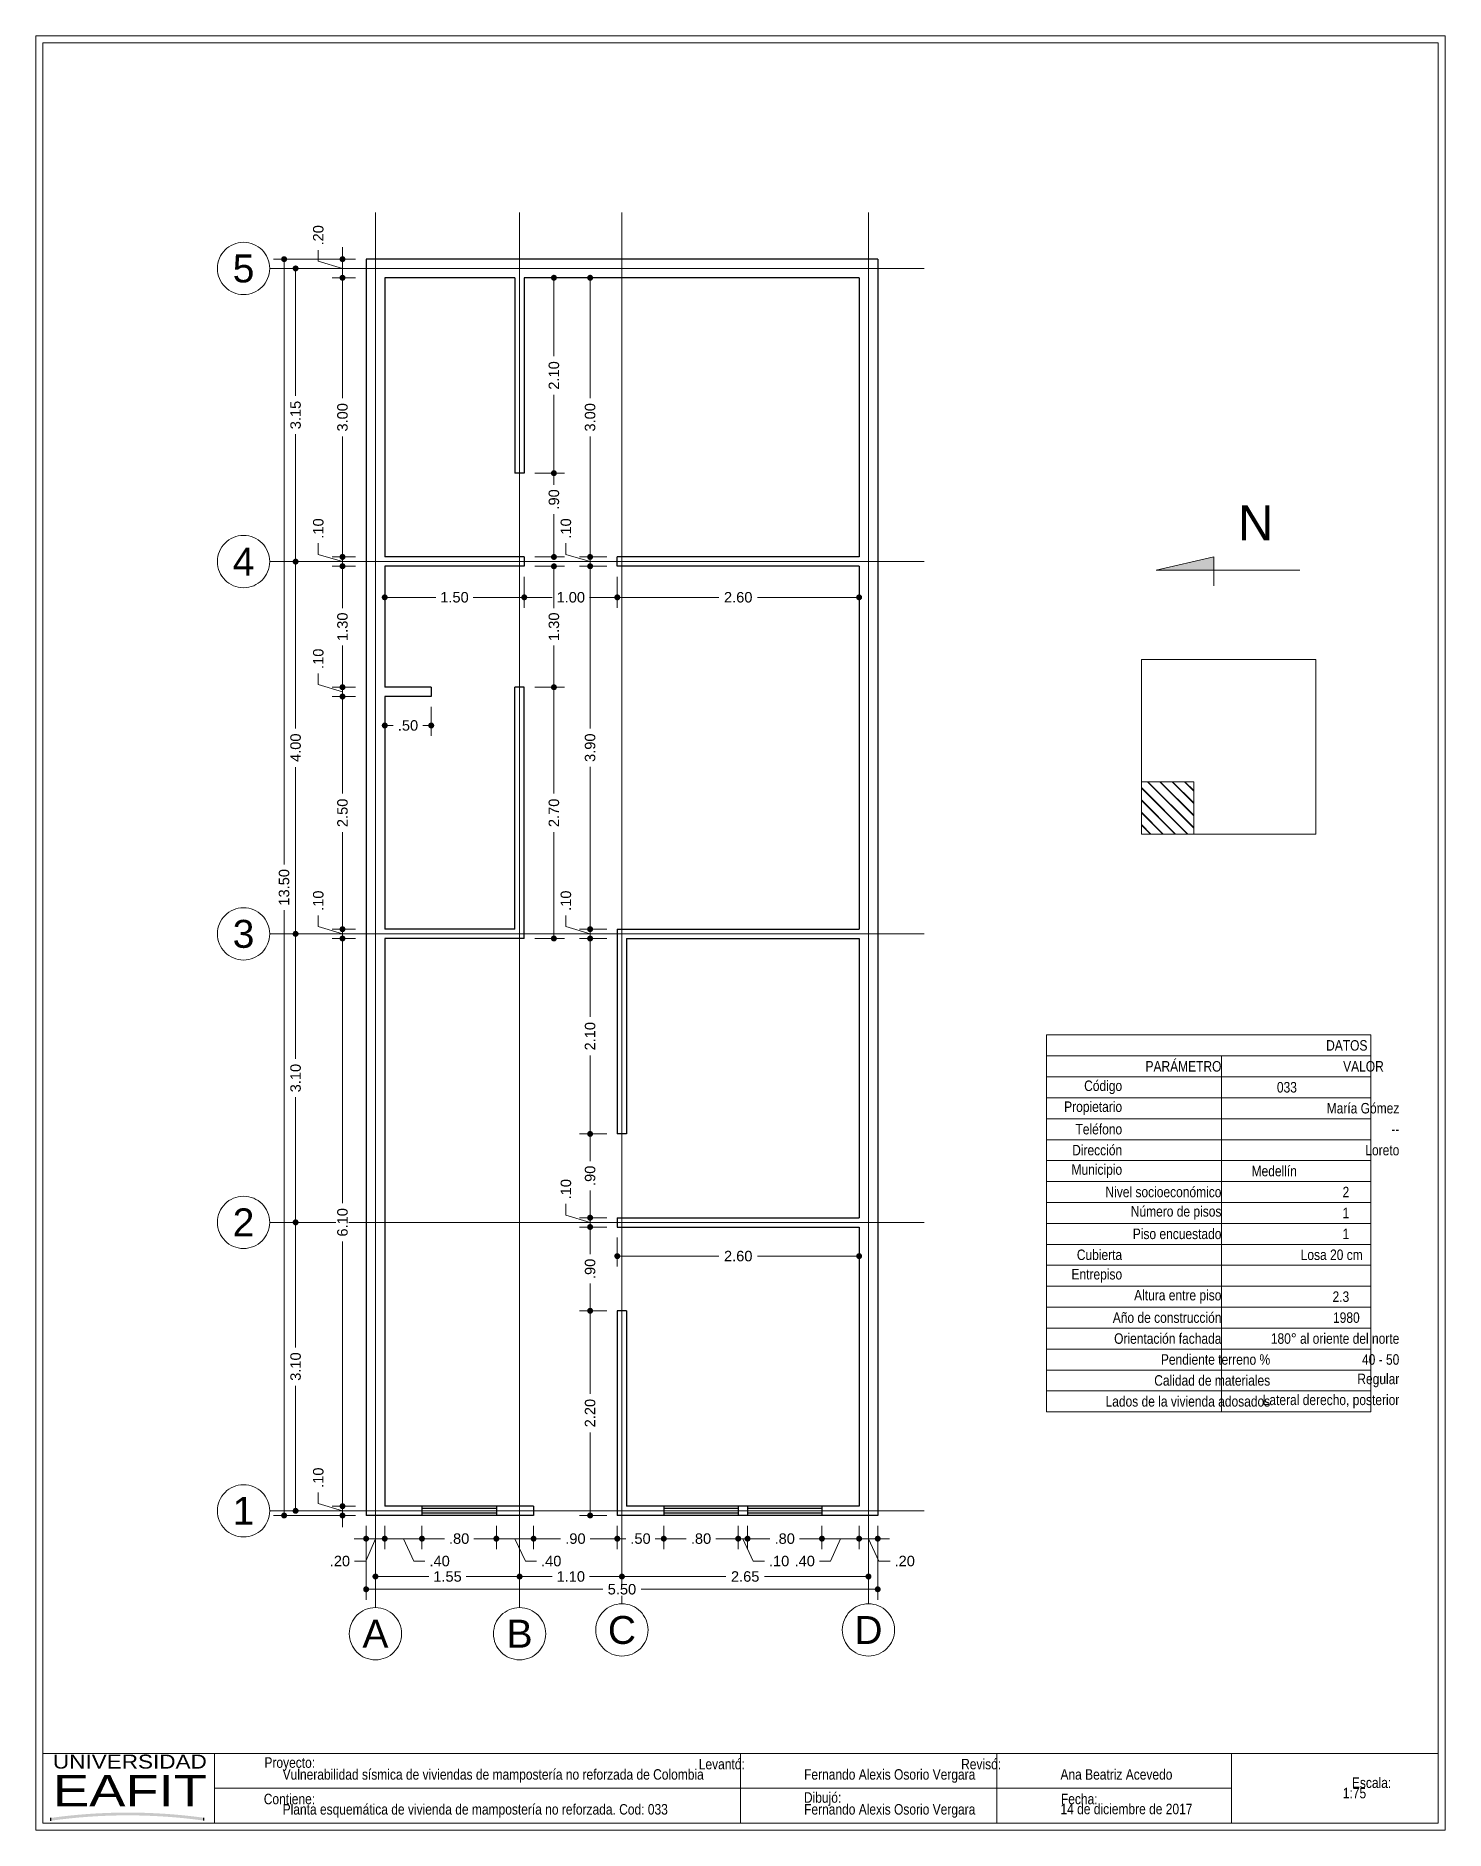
# Paper-space layout 'Layout1' of a CAD drawing. Header units: millimetres. Extents: x 25.7 to 25.902, y 19.5 to 19.757.
# The model-space entities are those that its viewports show. They can reach past a viewport. Long polylines and large blocks are cut down to what shows.
import ezdxf
from ezdxf.enums import TextEntityAlignment as Align

# ---------------------------------------------------------------- set-up
doc = ezdxf.new("R2010")
doc.units = ezdxf.units.MM
doc.header["$LTSCALE"] = 0.001
doc.linetypes.add('CENTER2', pattern=[28.575, 19.05, -3.175, 3.175, -3.175])
for name, color, linetype, lineweight in [('Cotas', 7, 'Continuous', 18), ('Ejes', 7, 'CENTER2', 5), ('Muros', 7, 'Continuous', 30), ('Ventanas', 250, 'Continuous', 25)]:
    doc.layers.add(name, color=color, linetype=linetype, lineweight=lineweight)
doc.layers.add('Eafit', color=7, linetype='Continuous', true_color=0x00006b)
doc.layers.add('Viewports', color=7, linetype='Continuous', lineweight=18, plot=False)
doc.styles.add('Eafit', font='ERASBD.TTF')
doc.styles.get("Standard").update_dxf_attribs({"font": 'arial.ttf'})
doc.styles.add('Texto', font='ARIALN.TTF')
doc.dimstyles.new('1-75', dxfattribs={"dimscale": 75, "dimtxt": 0.0015, "dimasz": 0.00085, "dimexe": 0.0015, "dimexo": 0.0015, "dimgap": 0.0008, "dimtad": 0, "dimzin": 4, "dimdsep": 46, "dimtxsty": 'Standard', "dimblk": 'DOT', "dimcen": 0.0009, "dimclrd": 256, "dimclre": 256, "dimclrt": 256, "dimadec": 0, "dimazin": 0, "dimtfac": 1, "dimtofl": 0, "dimtmove": 1, "dimatfit": 2, "dimfxl": 0.0015, "dimtfill": 1, "dimtolj": 1, "dimtzin": 4, "dimlwd": -1, "dimlwe": -1, "dimarcsym": 0})

psp = doc.layouts.get("Layout1")

# ---------------------------------------------------------------- texts
at = {"layer": 'Cotas', "style": 'Texto'}
for s, p in [('Vulnerabilidad sísmica de viviendas de mampostería no reforzada de Colombia', (25.73542, 19.50726)), ('Fernando Alexis Osorio Vergara', (25.81016, 19.50726)), ('Ana Beatriz Acevedo', (25.84691, 19.50726)), ('1:75', (25.88738, 19.50459)), ('Planta esquemática de vivienda de mampostería no reforzada. Cod: 033', (25.73542, 19.50226)), ('Fernando Alexis Osorio Vergara', (25.81016, 19.50226)), ('14 de diciembre de 2017', (25.84691, 19.50231))]:
    psp.add_text(s, height=0.0015, dxfattribs=at).set_placement(p)
at = {"layer": 'Cotas', "insert": (25.87269, 19.68734), "char_height": 0.005, "width": 0.0033039, "attachment_point": 4}
psp.add_mtext('\\pi-0.00031771;N', dxfattribs=at)
at = {"layer": 'Cotas', "char_height": 0.0015, "attachment_point": 6, "style": 'Texto'}
for s, insert, width in [('DATOS', (25.89091, 19.61245), 0.0476342), ('PARÁMETRO', (25.86998, 19.60945), 0.0250473), ('VALOR', (25.89325, 19.60945), 0.0257008), ('Código', (25.85575, 19.60645), 0.010177), ('033', (25.8808, 19.60645), 0.0101769), ('Propietario', (25.85575, 19.60345), 0.010177), ('María Gómez', (25.89548, 19.60345), 0.0248539), ('Teléfono', (25.85575, 19.60045), 0.010177), ('--', (25.89548, 19.60045), 0.0248539), ('Dirección', (25.85575, 19.59745), 0.010177), ('Loreto', (25.89548, 19.59745), 0.0248539), ('Municipio', (25.85575, 19.59445), 0.010177), ('Medellín', (25.8808, 19.59445), 0.0101769), ('Nivel socioeconómico', (25.86998, 19.59145), 0.0244012), ('2', (25.8883, 19.59145), 0.0176769), ('Número de pisos', (25.86998, 19.58845), 0.0244012), ('1', (25.8883, 19.58845), 0.0176769), ('Piso encuestado', (25.86998, 19.58545), 0.0244012), ('1', (25.8883, 19.58545), 0.0176769), ('Cubierta', (25.85575, 19.58245), 0.010177), ('Losa 20 cm', (25.89023, 19.58245), 0.0196039), ('Entrepiso', (25.85575, 19.57945), 0.010177), ('Altura entre piso', (25.86998, 19.57645), 0.0244012), ('2.3', (25.8883, 19.57645), 0.0176769), ('Año de construcción', (25.86998, 19.57345), 0.0244012), ('1980', (25.8898, 19.57345), 0.0191769), ('Orientación fachada', (25.86998, 19.57045), 0.0244012), ('180° al oriente del norte', (25.89548, 19.57045), 0.0248539), ('Pendiente terreno %', (25.87697, 19.56745), 0.0313948), ('40 - 50', (25.89548, 19.56745), 0.0248539), ('Calidad de materiales', (25.87697, 19.56445), 0.0313948), ('Regular', (25.89548, 19.56445), 0.0248539), ('Lateral derecho, posterior', (25.89548, 19.56145), 0.0248539), ('Lados de la vivienda adosados', (25.87697, 19.56145), 0.0313948), ('Proyecto:', (25.74007, 19.50948), 0.0138629), ('Escala:', (25.89432, 19.50681), 0.0138629), ('Contiene:', (25.74007, 19.50448), 0.0138629), ('Dibujó:', (25.81549, 19.50448), 0.0138629), ('Fecha:', (25.85223, 19.50448), 0.0138629)]:
    psp.add_mtext(s, dxfattribs=dict(at, insert=insert, width=width))
for s, insert in [('Levantó:', (25.80166, 19.50948)), ('Revisó:', (25.8384, 19.50948))]:
    psp.add_mtext(s, dxfattribs=dict(at, insert=insert))

msp = doc.modelspace()

# ---------------------------------------------------------------- texts
at = {"layer": 'Ejes'}
for s, p in [('5', (2565.83, 888.042)), ('4', (2565.83, 884.892)), ('3', (2565.83, 880.892)), ('2', (2565.83, 877.792)), ('1', (2565.83, 874.692)), ('C', (2569.898, 873.412)), ('A', (2567.248, 873.372)), ('B', (2568.798, 873.372)), ('D', (2572.548, 873.412))]:
    msp.add_text(s, height=0.3, dxfattribs=at).set_placement(p, align=Align.MIDDLE_CENTER)

# ---------------------------------------------------------------- blocks, each defined once
blk = doc.blocks.new('eafit')
at = {"layer": 'Eafit'}
h = blk.add_hatch(color=256, dxfattribs=at)
h.dxf.hatch_style = 1
h.paths.add_polyline_path([(0.00224, 0.0015), (0.00224, 0.00069, -0.069128), (0.04619, 0.00073), (0.04619, 0.00154, 0.06878)])
for p, q in [((0.00224, 0.00069), (0.00224, 0.0015)), ((0.04619, 0.00073), (0.04619, 0.00154))]:
    blk.add_line(p, q, dxfattribs=at)
at = {"layer": 'Eafit', "style": 'Eafit'}
for s, height, width, p, p2 in [('UNIVERSIDAD', 0.004, 1.005949, (0.00288, 0.01564), (0.047, 0.01564)), ('EAFIT', 0.009, 1.061888, (0.00289, 0.00482), (0.04701, 0.00482))]:
    blk.add_text(s, height=height, dxfattribs=dict(at, width=width)).set_placement(p, p2, align=Align.FIT)
blk = doc.blocks.new('_DOT')
at = {"color": 0, "linetype": 'ByBlock'}
blk.add_line((-0.5, 0), (-1, 0), dxfattribs=at)
at = {"color": 0, "linetype": 'ByBlock', "const_width": 0.5}
blk.add_lwpolyline([(-0.25, 0, 1), (0.25, 0, 1)], format="xyb", close=True, dxfattribs=at)
blk = doc.blocks.new('*D3')
at = {"layer": 'Cotas', "transparency": 16777216}
for p, q in [((2567.035, 888.142), (2566.153, 888.142)), ((2566.266, 888.078), (2566.266, 881.636)), ((2566.266, 874.706), (2566.266, 881.148)), ((2567.035, 874.642), (2566.153, 874.642))]:
    blk.add_line(p, q, dxfattribs=at)
at = {"layer": 'Defpoints', "color": 0, "transparency": 16777216}
for p in [(2567.148, 888.142), (2566.266, 874.642), (2567.148, 874.642)]:
    blk.add_point(p, dxfattribs=at)
at = {"layer": 'Cotas', "transparency": 16777216, "xscale": 0.06375, "yscale": 0.06375, "zscale": 0.06375}
for p, rotation in [((2566.266, 888.142), 90), ((2566.266, 874.642), 270)]:
    blk.add_blockref('_DOT', p, dxfattribs=dict(at, rotation=rotation))
at = {"layer": 'Cotas', "transparency": 16777216, "insert": (2566.266, 881.392), "char_height": 0.1125, "attachment_point": 5, "rotation": 90, "bg_fill": 3, "box_fill_scale": 1.1, "bg_fill_color": 256, "bg_fill_true_color": 13158600, "bg_fill_transparency": 0}
blk.add_mtext('\\A1;13.50', dxfattribs=at)
blk = doc.blocks.new('*D4')
at = {"layer": 'Cotas', "transparency": 16777216}
for p, q in [((2567.035, 877.792), (2566.277, 877.792)), ((2566.39, 877.728), (2566.39, 876.448)), ((2566.39, 874.756), (2566.39, 876.036)), ((2567.035, 874.692), (2566.277, 874.692))]:
    blk.add_line(p, q, dxfattribs=at)
at = {"layer": 'Defpoints', "color": 0, "transparency": 16777216}
for p in [(2566.39, 877.792), (2567.148, 877.792), (2567.148, 874.692)]:
    blk.add_point(p, dxfattribs=at)
at = {"layer": 'Cotas', "transparency": 16777216, "xscale": 0.06375, "yscale": 0.06375, "zscale": 0.06375}
for p, rotation in [((2566.39, 877.792), 90), ((2566.39, 874.692), 270)]:
    blk.add_blockref('_DOT', p, dxfattribs=dict(at, rotation=rotation))
at = {"layer": 'Cotas', "transparency": 16777216, "insert": (2566.39, 876.242), "char_height": 0.1125, "attachment_point": 5, "rotation": 90, "bg_fill": 3, "box_fill_scale": 1.1, "bg_fill_color": 256, "bg_fill_true_color": 13158600, "bg_fill_transparency": 0}
blk.add_mtext('\\A1;3.10', dxfattribs=at)
blk = doc.blocks.new('*D5')
at = {"layer": 'Cotas', "transparency": 16777216}
for p, q in [((2567.035, 880.892), (2566.277, 880.892)), ((2566.39, 880.828), (2566.39, 879.548)), ((2566.39, 877.856), (2566.39, 879.136)), ((2567.035, 877.792), (2566.277, 877.792))]:
    blk.add_line(p, q, dxfattribs=at)
at = {"layer": 'Defpoints', "color": 0, "transparency": 16777216}
for p in [(2566.39, 880.892), (2567.148, 880.892), (2567.148, 877.792)]:
    blk.add_point(p, dxfattribs=at)
at = {"layer": 'Cotas', "transparency": 16777216, "xscale": 0.06375, "yscale": 0.06375, "zscale": 0.06375}
for p, rotation in [((2566.39, 880.892), 90), ((2566.39, 877.792), 270)]:
    blk.add_blockref('_DOT', p, dxfattribs=dict(at, rotation=rotation))
at = {"layer": 'Cotas', "transparency": 16777216, "insert": (2566.39, 879.342), "char_height": 0.1125, "attachment_point": 5, "rotation": 90, "bg_fill": 3, "box_fill_scale": 1.1, "bg_fill_color": 256, "bg_fill_true_color": 13158600, "bg_fill_transparency": 0}
blk.add_mtext('\\A1;3.10', dxfattribs=at)
blk = doc.blocks.new('*D6')
at = {"layer": 'Cotas', "transparency": 16777216}
for p, q in [((2567.035, 884.892), (2566.277, 884.892)), ((2566.39, 884.828), (2566.39, 883.1)), ((2566.39, 880.956), (2566.39, 882.684)), ((2567.035, 880.892), (2566.277, 880.892))]:
    blk.add_line(p, q, dxfattribs=at)
at = {"layer": 'Defpoints', "color": 0, "transparency": 16777216}
for p in [(2566.39, 884.892), (2567.148, 884.892), (2567.148, 880.892)]:
    blk.add_point(p, dxfattribs=at)
at = {"layer": 'Cotas', "transparency": 16777216, "xscale": 0.06375, "yscale": 0.06375, "zscale": 0.06375}
for p, rotation in [((2566.39, 884.892), 90), ((2566.39, 880.892), 270)]:
    blk.add_blockref('_DOT', p, dxfattribs=dict(at, rotation=rotation))
at = {"layer": 'Cotas', "transparency": 16777216, "insert": (2566.39, 882.892), "char_height": 0.1125, "attachment_point": 5, "rotation": 90, "bg_fill": 3, "box_fill_scale": 1.1, "bg_fill_color": 256, "bg_fill_true_color": 13158600, "bg_fill_transparency": 0}
blk.add_mtext('\\A1;4.00', dxfattribs=at)
blk = doc.blocks.new('*D7')
at = {"layer": 'Cotas', "transparency": 16777216}
for p, q in [((2567.035, 888.042), (2566.277, 888.042)), ((2566.39, 887.978), (2566.39, 886.674)), ((2566.39, 884.956), (2566.39, 886.261)), ((2567.035, 884.892), (2566.277, 884.892))]:
    blk.add_line(p, q, dxfattribs=at)
at = {"layer": 'Defpoints', "color": 0, "transparency": 16777216}
for p in [(2566.39, 888.042), (2567.148, 888.042), (2567.148, 884.892)]:
    blk.add_point(p, dxfattribs=at)
at = {"layer": 'Cotas', "transparency": 16777216, "xscale": 0.06375, "yscale": 0.06375, "zscale": 0.06375}
for p, rotation in [((2566.39, 888.042), 90), ((2566.39, 884.892), 270)]:
    blk.add_blockref('_DOT', p, dxfattribs=dict(at, rotation=rotation))
at = {"layer": 'Cotas', "transparency": 16777216, "insert": (2566.39, 886.467), "char_height": 0.1125, "attachment_point": 5, "rotation": 90, "bg_fill": 3, "box_fill_scale": 1.1, "bg_fill_color": 256, "bg_fill_true_color": 13158600, "bg_fill_transparency": 0}
blk.add_mtext('\\A1;3.15', dxfattribs=at)
blk = doc.blocks.new('*D8')
at = {"layer": 'Cotas', "transparency": 16777216}
for p, q in [((2567.148, 874.53), (2567.148, 873.736)), ((2572.648, 874.53), (2572.648, 873.736)), ((2567.211, 873.849), (2569.692, 873.849)), ((2572.584, 873.849), (2570.103, 873.849))]:
    blk.add_line(p, q, dxfattribs=at)
at = {"layer": 'Defpoints', "color": 0, "transparency": 16777216}
for p in [(2567.148, 874.642), (2572.648, 874.642), (2572.648, 873.849)]:
    blk.add_point(p, dxfattribs=at)
at = {"layer": 'Cotas', "transparency": 16777216, "xscale": 0.06375, "yscale": 0.06375, "zscale": 0.06375, "rotation": 180}
blk.add_blockref('_DOT', (2567.148, 873.849), dxfattribs=at)
at = {"layer": 'Cotas', "transparency": 16777216, "xscale": 0.06375, "yscale": 0.06375, "zscale": 0.06375}
blk.add_blockref('_DOT', (2572.648, 873.849), dxfattribs=at)
at = {"layer": 'Cotas', "transparency": 16777216, "insert": (2569.898, 873.849), "char_height": 0.1125, "attachment_point": 5, "bg_fill": 3, "box_fill_scale": 1.1, "bg_fill_color": 256, "bg_fill_true_color": 13158600, "bg_fill_transparency": 0}
blk.add_mtext('\\A1;5.50', dxfattribs=at)
blk = doc.blocks.new('*D9')
at = {"layer": 'Cotas', "transparency": 16777216}
for p, q in [((2567.248, 874.53), (2567.248, 873.873)), ((2568.798, 874.53), (2568.798, 873.873)), ((2567.311, 873.986), (2567.821, 873.986)), ((2568.734, 873.986), (2568.224, 873.986))]:
    blk.add_line(p, q, dxfattribs=at)
at = {"layer": 'Defpoints', "color": 0, "transparency": 16777216}
for p in [(2567.248, 874.642), (2568.798, 874.642), (2568.798, 873.986)]:
    blk.add_point(p, dxfattribs=at)
at = {"layer": 'Cotas', "transparency": 16777216, "xscale": 0.06375, "yscale": 0.06375, "zscale": 0.06375, "rotation": 180}
blk.add_blockref('_DOT', (2567.248, 873.986), dxfattribs=at)
at = {"layer": 'Cotas', "transparency": 16777216, "xscale": 0.06375, "yscale": 0.06375, "zscale": 0.06375}
blk.add_blockref('_DOT', (2568.798, 873.986), dxfattribs=at)
at = {"layer": 'Cotas', "transparency": 16777216, "insert": (2568.023, 873.986), "char_height": 0.1125, "attachment_point": 5, "bg_fill": 3, "box_fill_scale": 1.1, "bg_fill_color": 256, "bg_fill_true_color": 13158600, "bg_fill_transparency": 0}
blk.add_mtext('\\A1;1.55', dxfattribs=at)
blk = doc.blocks.new('*D10')
at = {"layer": 'Cotas', "transparency": 16777216}
for p, q in [((2568.798, 874.53), (2568.798, 873.873)), ((2569.898, 874.53), (2569.898, 873.873)), ((2568.861, 873.986), (2569.147, 873.986)), ((2569.834, 873.986), (2569.548, 873.986))]:
    blk.add_line(p, q, dxfattribs=at)
at = {"layer": 'Defpoints', "color": 0, "transparency": 16777216}
for p in [(2568.798, 874.642), (2569.898, 874.642), (2569.898, 873.986)]:
    blk.add_point(p, dxfattribs=at)
at = {"layer": 'Cotas', "transparency": 16777216, "xscale": 0.06375, "yscale": 0.06375, "zscale": 0.06375, "rotation": 180}
blk.add_blockref('_DOT', (2568.798, 873.986), dxfattribs=at)
at = {"layer": 'Cotas', "transparency": 16777216, "xscale": 0.06375, "yscale": 0.06375, "zscale": 0.06375}
blk.add_blockref('_DOT', (2569.898, 873.986), dxfattribs=at)
at = {"layer": 'Cotas', "transparency": 16777216, "insert": (2569.348, 873.986), "char_height": 0.1125, "attachment_point": 5, "bg_fill": 3, "box_fill_scale": 1.1, "bg_fill_color": 256, "bg_fill_true_color": 13158600, "bg_fill_transparency": 0}
blk.add_mtext('\\A1;1.10', dxfattribs=at)
blk = doc.blocks.new('*D11')
at = {"layer": 'Cotas', "transparency": 16777216}
for p, q in [((2569.898, 874.53), (2569.898, 873.873)), ((2572.548, 874.53), (2572.548, 873.873)), ((2569.961, 873.986), (2571.015, 873.986)), ((2572.484, 873.986), (2571.43, 873.986))]:
    blk.add_line(p, q, dxfattribs=at)
at = {"layer": 'Defpoints', "color": 0, "transparency": 16777216}
for p in [(2569.898, 874.642), (2572.548, 874.642), (2572.548, 873.986)]:
    blk.add_point(p, dxfattribs=at)
at = {"layer": 'Cotas', "transparency": 16777216, "xscale": 0.06375, "yscale": 0.06375, "zscale": 0.06375, "rotation": 180}
blk.add_blockref('_DOT', (2569.898, 873.986), dxfattribs=at)
at = {"layer": 'Cotas', "transparency": 16777216, "xscale": 0.06375, "yscale": 0.06375, "zscale": 0.06375}
blk.add_blockref('_DOT', (2572.548, 873.986), dxfattribs=at)
at = {"layer": 'Cotas', "transparency": 16777216, "insert": (2571.223, 873.986), "char_height": 0.1125, "attachment_point": 5, "bg_fill": 3, "box_fill_scale": 1.1, "bg_fill_color": 256, "bg_fill_true_color": 13158600, "bg_fill_transparency": 0}
blk.add_mtext('\\A1;2.65', dxfattribs=at)
blk = doc.blocks.new('*D12')
at = {"layer": 'Cotas', "transparency": 16777216}
for p, q in [((2567.148, 874.53), (2567.148, 874.281)), ((2567.348, 874.53), (2567.348, 874.281)), ((2567.084, 874.393), (2567.02, 874.393)), ((2567.248, 874.393), (2567.144, 874.152)), ((2567.148, 874.393), (2567.348, 874.393)), ((2567.411, 874.393), (2567.475, 874.393)), ((2567.144, 874.152), (2567.024, 874.152))]:
    blk.add_line(p, q, dxfattribs=at)
at = {"layer": 'Defpoints', "color": 0, "transparency": 16777216}
for p in [(2567.148, 874.642), (2567.348, 874.642), (2567.348, 874.393)]:
    blk.add_point(p, dxfattribs=at)
at = {"layer": 'Cotas', "transparency": 16777216, "xscale": 0.06375, "yscale": 0.06375, "zscale": 0.06375}
blk.add_blockref('_DOT', (2567.148, 874.393), dxfattribs=at)
at = {"layer": 'Cotas', "transparency": 16777216, "xscale": 0.06375, "yscale": 0.06375, "zscale": 0.06375, "rotation": 180}
blk.add_blockref('_DOT', (2567.348, 874.393), dxfattribs=at)
at = {"layer": 'Cotas', "transparency": 16777216, "insert": (2566.866, 874.152), "char_height": 0.1125, "attachment_point": 5, "bg_fill": 3, "box_fill_scale": 1.1, "bg_fill_color": 256, "bg_fill_true_color": 13158600, "bg_fill_transparency": 0}
blk.add_mtext('\\A1;.20', dxfattribs=at)
blk = doc.blocks.new('*D13')
at = {"layer": 'Cotas', "transparency": 16777216}
for p, q in [((2567.348, 874.53), (2567.348, 874.281)), ((2567.748, 874.53), (2567.748, 874.281)), ((2567.411, 874.393), (2567.684, 874.393)), ((2567.548, 874.393), (2567.66, 874.152)), ((2567.66, 874.152), (2567.78, 874.152))]:
    blk.add_line(p, q, dxfattribs=at)
at = {"layer": 'Defpoints', "color": 0, "transparency": 16777216}
for p in [(2567.348, 874.642), (2567.748, 874.642), (2567.748, 874.393)]:
    blk.add_point(p, dxfattribs=at)
at = {"layer": 'Cotas', "transparency": 16777216, "xscale": 0.06375, "yscale": 0.06375, "zscale": 0.06375, "rotation": 180}
blk.add_blockref('_DOT', (2567.348, 874.393), dxfattribs=at)
at = {"layer": 'Cotas', "transparency": 16777216, "xscale": 0.06375, "yscale": 0.06375, "zscale": 0.06375}
blk.add_blockref('_DOT', (2567.748, 874.393), dxfattribs=at)
at = {"layer": 'Cotas', "transparency": 16777216, "insert": (2567.938, 874.152), "char_height": 0.1125, "attachment_point": 5, "bg_fill": 3, "box_fill_scale": 1.1, "bg_fill_color": 256, "bg_fill_true_color": 13158600, "bg_fill_transparency": 0}
blk.add_mtext('\\A1;.40', dxfattribs=at)
blk = doc.blocks.new('*D14')
at = {"layer": 'Cotas', "transparency": 16777216}
for p, q in [((2567.748, 874.53), (2567.748, 874.281)), ((2568.548, 874.53), (2568.548, 874.281)), ((2567.811, 874.393), (2567.989, 874.393)), ((2568.484, 874.393), (2568.306, 874.393))]:
    blk.add_line(p, q, dxfattribs=at)
at = {"layer": 'Defpoints', "color": 0, "transparency": 16777216}
for p in [(2567.748, 874.642), (2568.548, 874.642), (2568.548, 874.393)]:
    blk.add_point(p, dxfattribs=at)
at = {"layer": 'Cotas', "transparency": 16777216, "xscale": 0.06375, "yscale": 0.06375, "zscale": 0.06375, "rotation": 180}
blk.add_blockref('_DOT', (2567.748, 874.393), dxfattribs=at)
at = {"layer": 'Cotas', "transparency": 16777216, "xscale": 0.06375, "yscale": 0.06375, "zscale": 0.06375}
blk.add_blockref('_DOT', (2568.548, 874.393), dxfattribs=at)
at = {"layer": 'Cotas', "transparency": 16777216, "insert": (2568.148, 874.393), "char_height": 0.1125, "attachment_point": 5, "bg_fill": 3, "box_fill_scale": 1.1, "bg_fill_color": 256, "bg_fill_true_color": 13158600, "bg_fill_transparency": 0}
blk.add_mtext('\\A1;.80', dxfattribs=at)
blk = doc.blocks.new('*D15')
at = {"layer": 'Cotas', "transparency": 16777216}
for p, q in [((2568.548, 874.53), (2568.548, 874.281)), ((2568.948, 874.53), (2568.948, 874.281)), ((2568.611, 874.393), (2568.884, 874.393)), ((2568.748, 874.393), (2568.86, 874.152)), ((2568.86, 874.152), (2568.98, 874.152))]:
    blk.add_line(p, q, dxfattribs=at)
at = {"layer": 'Defpoints', "color": 0, "transparency": 16777216}
for p in [(2568.548, 874.642), (2568.948, 874.642), (2568.948, 874.393)]:
    blk.add_point(p, dxfattribs=at)
at = {"layer": 'Cotas', "transparency": 16777216, "xscale": 0.06375, "yscale": 0.06375, "zscale": 0.06375, "rotation": 180}
blk.add_blockref('_DOT', (2568.548, 874.393), dxfattribs=at)
at = {"layer": 'Cotas', "transparency": 16777216, "xscale": 0.06375, "yscale": 0.06375, "zscale": 0.06375}
blk.add_blockref('_DOT', (2568.948, 874.393), dxfattribs=at)
at = {"layer": 'Cotas', "transparency": 16777216, "insert": (2569.138, 874.152), "char_height": 0.1125, "attachment_point": 5, "bg_fill": 3, "box_fill_scale": 1.1, "bg_fill_color": 256, "bg_fill_true_color": 13158600, "bg_fill_transparency": 0}
blk.add_mtext('\\A1;.40', dxfattribs=at)
blk = doc.blocks.new('*D16')
at = {"layer": 'Cotas', "transparency": 16777216}
for p, q in [((2568.948, 874.53), (2568.948, 874.281)), ((2569.848, 874.53), (2569.848, 874.281)), ((2569.011, 874.393), (2569.239, 874.393)), ((2569.784, 874.393), (2569.556, 874.393))]:
    blk.add_line(p, q, dxfattribs=at)
at = {"layer": 'Defpoints', "color": 0, "transparency": 16777216}
for p in [(2568.948, 874.642), (2569.848, 874.642), (2569.848, 874.393)]:
    blk.add_point(p, dxfattribs=at)
at = {"layer": 'Cotas', "transparency": 16777216, "xscale": 0.06375, "yscale": 0.06375, "zscale": 0.06375, "rotation": 180}
blk.add_blockref('_DOT', (2568.948, 874.393), dxfattribs=at)
at = {"layer": 'Cotas', "transparency": 16777216, "xscale": 0.06375, "yscale": 0.06375, "zscale": 0.06375}
blk.add_blockref('_DOT', (2569.848, 874.393), dxfattribs=at)
at = {"layer": 'Cotas', "transparency": 16777216, "insert": (2569.398, 874.393), "char_height": 0.1125, "attachment_point": 5, "bg_fill": 3, "box_fill_scale": 1.1, "bg_fill_color": 256, "bg_fill_true_color": 13158600, "bg_fill_transparency": 0}
blk.add_mtext('\\A1;.90', dxfattribs=at)
blk = doc.blocks.new('*D17')
at = {"layer": 'Cotas', "transparency": 16777216}
for p, q in [((2569.848, 874.53), (2569.848, 874.281)), ((2570.348, 874.53), (2570.348, 874.281)), ((2569.911, 874.393), (2569.939, 874.393)), ((2570.284, 874.393), (2570.256, 874.393))]:
    blk.add_line(p, q, dxfattribs=at)
at = {"layer": 'Defpoints', "color": 0, "transparency": 16777216}
for p in [(2569.848, 874.642), (2570.348, 874.642), (2570.348, 874.393)]:
    blk.add_point(p, dxfattribs=at)
at = {"layer": 'Cotas', "transparency": 16777216, "insert": (2570.098, 874.393), "char_height": 0.1125, "attachment_point": 5, "bg_fill": 3, "box_fill_scale": 1.1, "bg_fill_color": 256, "bg_fill_true_color": 13158600, "bg_fill_transparency": 0}
blk.add_mtext('\\A1;.50', dxfattribs=at)
at = {"layer": 'Cotas', "transparency": 16777216, "xscale": 0.06375, "yscale": 0.06375, "zscale": 0.06375, "rotation": 180}
blk.add_blockref('_DOT', (2569.848, 874.393), dxfattribs=at)
at = {"layer": 'Cotas', "transparency": 16777216, "xscale": 0.06375, "yscale": 0.06375, "zscale": 0.06375}
blk.add_blockref('_DOT', (2570.348, 874.393), dxfattribs=at)
blk = doc.blocks.new('*D18')
at = {"layer": 'Cotas', "transparency": 16777216}
for p, q in [((2570.348, 874.53), (2570.348, 874.281)), ((2571.148, 874.53), (2571.148, 874.281)), ((2570.411, 874.393), (2570.589, 874.393)), ((2571.084, 874.393), (2570.906, 874.393))]:
    blk.add_line(p, q, dxfattribs=at)
at = {"layer": 'Defpoints', "color": 0, "transparency": 16777216}
for p in [(2570.348, 874.642), (2571.148, 874.642), (2571.148, 874.393)]:
    blk.add_point(p, dxfattribs=at)
at = {"layer": 'Cotas', "transparency": 16777216, "xscale": 0.06375, "yscale": 0.06375, "zscale": 0.06375, "rotation": 180}
blk.add_blockref('_DOT', (2570.348, 874.393), dxfattribs=at)
at = {"layer": 'Cotas', "transparency": 16777216, "xscale": 0.06375, "yscale": 0.06375, "zscale": 0.06375}
blk.add_blockref('_DOT', (2571.148, 874.393), dxfattribs=at)
at = {"layer": 'Cotas', "transparency": 16777216, "insert": (2570.748, 874.393), "char_height": 0.1125, "attachment_point": 5, "bg_fill": 3, "box_fill_scale": 1.1, "bg_fill_color": 256, "bg_fill_true_color": 13158600, "bg_fill_transparency": 0}
blk.add_mtext('\\A1;.80', dxfattribs=at)
blk = doc.blocks.new('*D19')
at = {"layer": 'Cotas', "transparency": 16777216}
for p, q in [((2571.148, 874.53), (2571.148, 874.281)), ((2571.248, 874.53), (2571.248, 874.281)), ((2571.084, 874.393), (2571.02, 874.393)), ((2571.148, 874.393), (2571.248, 874.393)), ((2571.198, 874.393), (2571.31, 874.152)), ((2571.311, 874.393), (2571.375, 874.393)), ((2571.31, 874.152), (2571.43, 874.152))]:
    blk.add_line(p, q, dxfattribs=at)
at = {"layer": 'Defpoints', "color": 0, "transparency": 16777216}
for p in [(2571.148, 874.642), (2571.248, 874.642), (2571.248, 874.393)]:
    blk.add_point(p, dxfattribs=at)
at = {"layer": 'Cotas', "transparency": 16777216, "xscale": 0.06375, "yscale": 0.06375, "zscale": 0.06375}
blk.add_blockref('_DOT', (2571.148, 874.393), dxfattribs=at)
at = {"layer": 'Cotas', "transparency": 16777216, "xscale": 0.06375, "yscale": 0.06375, "zscale": 0.06375, "rotation": 180}
blk.add_blockref('_DOT', (2571.248, 874.393), dxfattribs=at)
at = {"layer": 'Cotas', "transparency": 16777216, "insert": (2571.588, 874.152), "char_height": 0.1125, "attachment_point": 5, "bg_fill": 3, "box_fill_scale": 1.1, "bg_fill_color": 256, "bg_fill_true_color": 13158600, "bg_fill_transparency": 0}
blk.add_mtext('\\A1;.10', dxfattribs=at)
blk = doc.blocks.new('*D20')
at = {"layer": 'Cotas', "transparency": 16777216}
for p, q in [((2571.248, 874.53), (2571.248, 874.281)), ((2572.048, 874.53), (2572.048, 874.281)), ((2571.311, 874.393), (2571.489, 874.393)), ((2571.984, 874.393), (2571.806, 874.393))]:
    blk.add_line(p, q, dxfattribs=at)
at = {"layer": 'Defpoints', "color": 0, "transparency": 16777216}
for p in [(2571.248, 874.642), (2572.048, 874.642), (2572.048, 874.393)]:
    blk.add_point(p, dxfattribs=at)
at = {"layer": 'Cotas', "transparency": 16777216, "xscale": 0.06375, "yscale": 0.06375, "zscale": 0.06375, "rotation": 180}
blk.add_blockref('_DOT', (2571.248, 874.393), dxfattribs=at)
at = {"layer": 'Cotas', "transparency": 16777216, "xscale": 0.06375, "yscale": 0.06375, "zscale": 0.06375}
blk.add_blockref('_DOT', (2572.048, 874.393), dxfattribs=at)
at = {"layer": 'Cotas', "transparency": 16777216, "insert": (2571.648, 874.393), "char_height": 0.1125, "attachment_point": 5, "bg_fill": 3, "box_fill_scale": 1.1, "bg_fill_color": 256, "bg_fill_true_color": 13158600, "bg_fill_transparency": 0}
blk.add_mtext('\\A1;.80', dxfattribs=at)
blk = doc.blocks.new('*D21')
at = {"layer": 'Cotas', "transparency": 16777216}
for p, q in [((2572.048, 874.53), (2572.048, 874.281)), ((2572.448, 874.53), (2572.448, 874.281)), ((2572.111, 874.393), (2572.384, 874.393)), ((2572.248, 874.393), (2572.141, 874.152)), ((2572.141, 874.152), (2572.021, 874.152))]:
    blk.add_line(p, q, dxfattribs=at)
at = {"layer": 'Defpoints', "color": 0, "transparency": 16777216}
for p in [(2572.048, 874.642), (2572.448, 874.642), (2572.448, 874.393)]:
    blk.add_point(p, dxfattribs=at)
at = {"layer": 'Cotas', "transparency": 16777216, "xscale": 0.06375, "yscale": 0.06375, "zscale": 0.06375, "rotation": 180}
blk.add_blockref('_DOT', (2572.048, 874.393), dxfattribs=at)
at = {"layer": 'Cotas', "transparency": 16777216, "xscale": 0.06375, "yscale": 0.06375, "zscale": 0.06375}
blk.add_blockref('_DOT', (2572.448, 874.393), dxfattribs=at)
at = {"layer": 'Cotas', "transparency": 16777216, "insert": (2571.863, 874.152), "char_height": 0.1125, "attachment_point": 5, "bg_fill": 3, "box_fill_scale": 1.1, "bg_fill_color": 256, "bg_fill_true_color": 13158600, "bg_fill_transparency": 0}
blk.add_mtext('\\A1;.40', dxfattribs=at)
blk = doc.blocks.new('*D22')
at = {"layer": 'Cotas', "transparency": 16777216}
for p, q in [((2572.448, 874.53), (2572.448, 874.281)), ((2572.648, 874.53), (2572.648, 874.281)), ((2572.384, 874.393), (2572.32, 874.393)), ((2572.448, 874.393), (2572.648, 874.393)), ((2572.548, 874.393), (2572.66, 874.152)), ((2572.711, 874.393), (2572.775, 874.393)), ((2572.66, 874.152), (2572.78, 874.152))]:
    blk.add_line(p, q, dxfattribs=at)
at = {"layer": 'Defpoints', "color": 0, "transparency": 16777216}
for p in [(2572.448, 874.642), (2572.648, 874.642), (2572.648, 874.393)]:
    blk.add_point(p, dxfattribs=at)
at = {"layer": 'Cotas', "transparency": 16777216, "xscale": 0.06375, "yscale": 0.06375, "zscale": 0.06375}
blk.add_blockref('_DOT', (2572.448, 874.393), dxfattribs=at)
at = {"layer": 'Cotas', "transparency": 16777216, "xscale": 0.06375, "yscale": 0.06375, "zscale": 0.06375, "rotation": 180}
blk.add_blockref('_DOT', (2572.648, 874.393), dxfattribs=at)
at = {"layer": 'Cotas', "transparency": 16777216, "insert": (2572.938, 874.152), "char_height": 0.1125, "attachment_point": 5, "bg_fill": 3, "box_fill_scale": 1.1, "bg_fill_color": 256, "bg_fill_true_color": 13158600, "bg_fill_transparency": 0}
blk.add_mtext('\\A1;.20', dxfattribs=at)
blk = doc.blocks.new('*D23')
at = {"layer": 'Cotas', "transparency": 16777216}
for p, q in [((2566.634, 874.77), (2566.634, 874.89)), ((2566.894, 874.692), (2566.634, 874.77)), ((2567.035, 874.742), (2566.782, 874.742)), ((2566.894, 874.806), (2566.894, 874.87)), ((2566.894, 874.642), (2566.894, 874.742)), ((2567.035, 874.642), (2566.782, 874.642)), ((2566.894, 874.578), (2566.894, 874.515))]:
    blk.add_line(p, q, dxfattribs=at)
at = {"layer": 'Defpoints', "color": 0, "transparency": 16777216}
for p in [(2566.894, 874.742), (2567.148, 874.742), (2567.148, 874.642)]:
    blk.add_point(p, dxfattribs=at)
at = {"layer": 'Cotas', "transparency": 16777216, "xscale": 0.06375, "yscale": 0.06375, "zscale": 0.06375}
for p, rotation in [((2566.894, 874.742), 270), ((2566.894, 874.642), 90)]:
    blk.add_blockref('_DOT', p, dxfattribs=dict(at, rotation=rotation))
at = {"layer": 'Cotas', "transparency": 16777216, "insert": (2566.634, 875.048), "char_height": 0.1125, "attachment_point": 5, "rotation": 90, "bg_fill": 3, "box_fill_scale": 1.1, "bg_fill_color": 256, "bg_fill_true_color": 13158600, "bg_fill_transparency": 0}
blk.add_mtext('\\A1;.10', dxfattribs=at)
blk = doc.blocks.new('*D24')
at = {"layer": 'Cotas', "transparency": 16777216}
for p, q in [((2567.035, 880.842), (2566.782, 880.842)), ((2566.894, 880.778), (2566.894, 877.998)), ((2566.894, 874.806), (2566.894, 877.586)), ((2567.035, 874.742), (2566.782, 874.742))]:
    blk.add_line(p, q, dxfattribs=at)
at = {"layer": 'Defpoints', "color": 0, "transparency": 16777216}
for p in [(2566.894, 880.842), (2567.148, 880.842), (2567.148, 874.742)]:
    blk.add_point(p, dxfattribs=at)
at = {"layer": 'Cotas', "transparency": 16777216, "xscale": 0.06375, "yscale": 0.06375, "zscale": 0.06375}
for p, rotation in [((2566.894, 880.842), 90), ((2566.894, 874.742), 270)]:
    blk.add_blockref('_DOT', p, dxfattribs=dict(at, rotation=rotation))
at = {"layer": 'Cotas', "transparency": 16777216, "insert": (2566.894, 877.792), "char_height": 0.1125, "attachment_point": 5, "rotation": 90, "bg_fill": 3, "box_fill_scale": 1.1, "bg_fill_color": 256, "bg_fill_true_color": 13158600, "bg_fill_transparency": 0}
blk.add_mtext('\\A1;6.10', dxfattribs=at)
blk = doc.blocks.new('*D25')
at = {"layer": 'Cotas', "transparency": 16777216}
for p, q in [((2566.634, 880.97), (2566.634, 881.09)), ((2566.894, 880.892), (2566.634, 880.97)), ((2567.035, 880.942), (2566.782, 880.942)), ((2566.894, 881.006), (2566.894, 881.07)), ((2566.894, 880.842), (2566.894, 880.942)), ((2567.035, 880.842), (2566.782, 880.842)), ((2566.894, 880.778), (2566.894, 880.715))]:
    blk.add_line(p, q, dxfattribs=at)
at = {"layer": 'Defpoints', "color": 0, "transparency": 16777216}
for p in [(2566.894, 880.942), (2567.148, 880.942), (2567.148, 880.842)]:
    blk.add_point(p, dxfattribs=at)
at = {"layer": 'Cotas', "transparency": 16777216, "xscale": 0.06375, "yscale": 0.06375, "zscale": 0.06375}
for p, rotation in [((2566.894, 880.942), 270), ((2566.894, 880.842), 90)]:
    blk.add_blockref('_DOT', p, dxfattribs=dict(at, rotation=rotation))
at = {"layer": 'Cotas', "transparency": 16777216, "insert": (2566.634, 881.248), "char_height": 0.1125, "attachment_point": 5, "rotation": 90, "bg_fill": 3, "box_fill_scale": 1.1, "bg_fill_color": 256, "bg_fill_true_color": 13158600, "bg_fill_transparency": 0}
blk.add_mtext('\\A1;.10', dxfattribs=at)
blk = doc.blocks.new('*D26')
at = {"layer": 'Cotas', "transparency": 16777216}
for p, q in [((2567.035, 883.442), (2566.782, 883.442)), ((2566.894, 883.378), (2566.894, 882.399)), ((2566.894, 881.006), (2566.894, 881.985)), ((2567.035, 880.942), (2566.782, 880.942))]:
    blk.add_line(p, q, dxfattribs=at)
at = {"layer": 'Defpoints', "color": 0, "transparency": 16777216}
for p in [(2566.894, 883.442), (2567.148, 883.442), (2567.148, 880.942)]:
    blk.add_point(p, dxfattribs=at)
at = {"layer": 'Cotas', "transparency": 16777216, "xscale": 0.06375, "yscale": 0.06375, "zscale": 0.06375}
for p, rotation in [((2566.894, 883.442), 90), ((2566.894, 880.942), 270)]:
    blk.add_blockref('_DOT', p, dxfattribs=dict(at, rotation=rotation))
at = {"layer": 'Cotas', "transparency": 16777216, "insert": (2566.894, 882.192), "char_height": 0.1125, "attachment_point": 5, "rotation": 90, "bg_fill": 3, "box_fill_scale": 1.1, "bg_fill_color": 256, "bg_fill_true_color": 13158600, "bg_fill_transparency": 0}
blk.add_mtext('\\A1;2.50', dxfattribs=at)
blk = doc.blocks.new('*D27')
at = {"layer": 'Cotas', "transparency": 16777216}
for p, q in [((2566.634, 883.57), (2566.634, 883.69)), ((2566.894, 883.606), (2566.894, 883.67)), ((2566.894, 883.492), (2566.634, 883.57)), ((2567.035, 883.542), (2566.782, 883.542)), ((2567.035, 883.442), (2566.782, 883.442)), ((2566.894, 883.442), (2566.894, 883.542)), ((2566.894, 883.378), (2566.894, 883.315))]:
    blk.add_line(p, q, dxfattribs=at)
at = {"layer": 'Defpoints', "color": 0, "transparency": 16777216}
for p in [(2566.894, 883.542), (2567.148, 883.542), (2567.148, 883.442)]:
    blk.add_point(p, dxfattribs=at)
at = {"layer": 'Cotas', "transparency": 16777216, "xscale": 0.06375, "yscale": 0.06375, "zscale": 0.06375}
for p, rotation in [((2566.894, 883.542), 270), ((2566.894, 883.442), 90)]:
    blk.add_blockref('_DOT', p, dxfattribs=dict(at, rotation=rotation))
at = {"layer": 'Cotas', "transparency": 16777216, "insert": (2566.634, 883.848), "char_height": 0.1125, "attachment_point": 5, "rotation": 90, "bg_fill": 3, "box_fill_scale": 1.1, "bg_fill_color": 256, "bg_fill_true_color": 13158600, "bg_fill_transparency": 0}
blk.add_mtext('\\A1;.10', dxfattribs=at)
blk = doc.blocks.new('*D28')
at = {"layer": 'Cotas', "transparency": 16777216}
for p, q in [((2567.035, 884.842), (2566.782, 884.842)), ((2566.894, 884.778), (2566.894, 884.393)), ((2566.894, 883.606), (2566.894, 883.991)), ((2567.035, 883.542), (2566.782, 883.542))]:
    blk.add_line(p, q, dxfattribs=at)
at = {"layer": 'Defpoints', "color": 0, "transparency": 16777216}
for p in [(2566.894, 884.842), (2567.148, 884.842), (2567.148, 883.542)]:
    blk.add_point(p, dxfattribs=at)
at = {"layer": 'Cotas', "transparency": 16777216, "xscale": 0.06375, "yscale": 0.06375, "zscale": 0.06375}
for p, rotation in [((2566.894, 884.842), 90), ((2566.894, 883.542), 270)]:
    blk.add_blockref('_DOT', p, dxfattribs=dict(at, rotation=rotation))
at = {"layer": 'Cotas', "transparency": 16777216, "insert": (2566.894, 884.192), "char_height": 0.1125, "attachment_point": 5, "rotation": 90, "bg_fill": 3, "box_fill_scale": 1.1, "bg_fill_color": 256, "bg_fill_true_color": 13158600, "bg_fill_transparency": 0}
blk.add_mtext('\\A1;1.30', dxfattribs=at)
blk = doc.blocks.new('*D29')
at = {"layer": 'Cotas', "transparency": 16777216}
for p, q in [((2566.634, 884.97), (2566.634, 885.09)), ((2566.894, 884.892), (2566.634, 884.97)), ((2567.035, 884.942), (2566.782, 884.942)), ((2566.894, 885.006), (2566.894, 885.07)), ((2566.894, 884.842), (2566.894, 884.942)), ((2567.035, 884.842), (2566.782, 884.842)), ((2566.894, 884.778), (2566.894, 884.715))]:
    blk.add_line(p, q, dxfattribs=at)
at = {"layer": 'Defpoints', "color": 0, "transparency": 16777216}
for p in [(2566.894, 884.942), (2567.148, 884.942), (2567.148, 884.842)]:
    blk.add_point(p, dxfattribs=at)
at = {"layer": 'Cotas', "transparency": 16777216, "xscale": 0.06375, "yscale": 0.06375, "zscale": 0.06375}
for p, rotation in [((2566.894, 884.942), 270), ((2566.894, 884.842), 90)]:
    blk.add_blockref('_DOT', p, dxfattribs=dict(at, rotation=rotation))
at = {"layer": 'Cotas', "transparency": 16777216, "insert": (2566.634, 885.248), "char_height": 0.1125, "attachment_point": 5, "rotation": 90, "bg_fill": 3, "box_fill_scale": 1.1, "bg_fill_color": 256, "bg_fill_true_color": 13158600, "bg_fill_transparency": 0}
blk.add_mtext('\\A1;.10', dxfattribs=at)
blk = doc.blocks.new('*D30')
at = {"layer": 'Cotas', "transparency": 16777216}
for p, q in [((2567.035, 887.942), (2566.782, 887.942)), ((2566.894, 887.878), (2566.894, 886.648)), ((2566.894, 885.006), (2566.894, 886.236)), ((2567.035, 884.942), (2566.782, 884.942))]:
    blk.add_line(p, q, dxfattribs=at)
at = {"layer": 'Defpoints', "color": 0, "transparency": 16777216}
for p in [(2566.894, 887.942), (2567.148, 887.942), (2567.148, 884.942)]:
    blk.add_point(p, dxfattribs=at)
at = {"layer": 'Cotas', "transparency": 16777216, "xscale": 0.06375, "yscale": 0.06375, "zscale": 0.06375}
for p, rotation in [((2566.894, 887.942), 90), ((2566.894, 884.942), 270)]:
    blk.add_blockref('_DOT', p, dxfattribs=dict(at, rotation=rotation))
at = {"layer": 'Cotas', "transparency": 16777216, "insert": (2566.894, 886.442), "char_height": 0.1125, "attachment_point": 5, "rotation": 90, "bg_fill": 3, "box_fill_scale": 1.1, "bg_fill_color": 256, "bg_fill_true_color": 13158600, "bg_fill_transparency": 0}
blk.add_mtext('\\A1;3.00', dxfattribs=at)
blk = doc.blocks.new('*D31')
at = {"layer": 'Cotas', "transparency": 16777216}
for p, q in [((2566.634, 888.12), (2566.634, 888.24)), ((2566.894, 888.206), (2566.894, 888.27)), ((2566.894, 888.042), (2566.634, 888.12)), ((2567.035, 888.142), (2566.782, 888.142)), ((2566.894, 887.942), (2566.894, 888.142)), ((2567.035, 887.942), (2566.782, 887.942)), ((2566.894, 887.878), (2566.894, 887.815))]:
    blk.add_line(p, q, dxfattribs=at)
at = {"layer": 'Defpoints', "color": 0, "transparency": 16777216}
for p in [(2566.894, 888.142), (2567.148, 888.142), (2567.148, 887.942)]:
    blk.add_point(p, dxfattribs=at)
at = {"layer": 'Cotas', "transparency": 16777216, "xscale": 0.06375, "yscale": 0.06375, "zscale": 0.06375}
for p, rotation in [((2566.894, 888.142), 270), ((2566.894, 887.942), 90)]:
    blk.add_blockref('_DOT', p, dxfattribs=dict(at, rotation=rotation))
at = {"layer": 'Cotas', "transparency": 16777216, "insert": (2566.634, 888.398), "char_height": 0.1125, "attachment_point": 5, "rotation": 90, "bg_fill": 3, "box_fill_scale": 1.1, "bg_fill_color": 256, "bg_fill_true_color": 13158600, "bg_fill_transparency": 0}
blk.add_mtext('\\A1;.20', dxfattribs=at)
blk = doc.blocks.new('*D32')
at = {"layer": 'Cotas', "transparency": 16777216}
for p, q in [((2569.735, 876.842), (2569.443, 876.842)), ((2569.556, 876.778), (2569.556, 875.949)), ((2569.556, 874.706), (2569.556, 875.535)), ((2569.735, 874.642), (2569.443, 874.642))]:
    blk.add_line(p, q, dxfattribs=at)
at = {"layer": 'Defpoints', "color": 0, "transparency": 16777216}
for p in [(2569.556, 876.842), (2569.848, 876.842), (2569.848, 874.642)]:
    blk.add_point(p, dxfattribs=at)
at = {"layer": 'Cotas', "transparency": 16777216, "xscale": 0.06375, "yscale": 0.06375, "zscale": 0.06375}
for p, rotation in [((2569.556, 876.842), 90), ((2569.556, 874.642), 270)]:
    blk.add_blockref('_DOT', p, dxfattribs=dict(at, rotation=rotation))
at = {"layer": 'Cotas', "transparency": 16777216, "insert": (2569.556, 875.742), "char_height": 0.1125, "attachment_point": 5, "rotation": 90, "bg_fill": 3, "box_fill_scale": 1.1, "bg_fill_color": 256, "bg_fill_true_color": 13158600, "bg_fill_transparency": 0}
blk.add_mtext('\\A1;2.20', dxfattribs=at)
blk = doc.blocks.new('*D33')
at = {"layer": 'Cotas', "transparency": 16777216}
for p, q in [((2569.735, 877.742), (2569.443, 877.742)), ((2569.556, 877.678), (2569.556, 877.45)), ((2569.556, 876.906), (2569.556, 877.134)), ((2569.735, 876.842), (2569.443, 876.842))]:
    blk.add_line(p, q, dxfattribs=at)
at = {"layer": 'Defpoints', "color": 0, "transparency": 16777216}
for p in [(2569.556, 877.742), (2569.848, 877.742), (2569.848, 876.842)]:
    blk.add_point(p, dxfattribs=at)
at = {"layer": 'Cotas', "transparency": 16777216, "xscale": 0.06375, "yscale": 0.06375, "zscale": 0.06375}
for p, rotation in [((2569.556, 877.742), 90), ((2569.556, 876.842), 270)]:
    blk.add_blockref('_DOT', p, dxfattribs=dict(at, rotation=rotation))
at = {"layer": 'Cotas', "transparency": 16777216, "insert": (2569.556, 877.292), "char_height": 0.1125, "attachment_point": 5, "rotation": 90, "bg_fill": 3, "box_fill_scale": 1.1, "bg_fill_color": 256, "bg_fill_true_color": 13158600, "bg_fill_transparency": 0}
blk.add_mtext('\\A1;.90', dxfattribs=at)
blk = doc.blocks.new('*D34')
at = {"layer": 'Cotas', "transparency": 16777216}
for p, q in [((2569.296, 877.87), (2569.296, 877.99)), ((2569.556, 877.792), (2569.296, 877.87)), ((2569.735, 877.842), (2569.443, 877.842)), ((2569.556, 877.906), (2569.556, 877.97)), ((2569.556, 877.742), (2569.556, 877.842)), ((2569.735, 877.742), (2569.443, 877.742)), ((2569.556, 877.678), (2569.556, 877.615))]:
    blk.add_line(p, q, dxfattribs=at)
at = {"layer": 'Defpoints', "color": 0, "transparency": 16777216}
for p in [(2569.556, 877.842), (2569.848, 877.842), (2569.848, 877.742)]:
    blk.add_point(p, dxfattribs=at)
at = {"layer": 'Cotas', "transparency": 16777216, "xscale": 0.06375, "yscale": 0.06375, "zscale": 0.06375}
for p, rotation in [((2569.556, 877.842), 270), ((2569.556, 877.742), 90)]:
    blk.add_blockref('_DOT', p, dxfattribs=dict(at, rotation=rotation))
at = {"layer": 'Cotas', "transparency": 16777216, "insert": (2569.296, 878.148), "char_height": 0.1125, "attachment_point": 5, "rotation": 90, "bg_fill": 3, "box_fill_scale": 1.1, "bg_fill_color": 256, "bg_fill_true_color": 13158600, "bg_fill_transparency": 0}
blk.add_mtext('\\A1;.10', dxfattribs=at)
blk = doc.blocks.new('*D35')
at = {"layer": 'Cotas', "transparency": 16777216}
for p, q in [((2569.735, 878.742), (2569.443, 878.742)), ((2569.556, 878.678), (2569.556, 878.45)), ((2569.556, 877.906), (2569.556, 878.134)), ((2569.735, 877.842), (2569.443, 877.842))]:
    blk.add_line(p, q, dxfattribs=at)
at = {"layer": 'Defpoints', "color": 0, "transparency": 16777216}
for p in [(2569.556, 878.742), (2569.848, 878.742), (2569.848, 877.842)]:
    blk.add_point(p, dxfattribs=at)
at = {"layer": 'Cotas', "transparency": 16777216, "xscale": 0.06375, "yscale": 0.06375, "zscale": 0.06375}
for p, rotation in [((2569.556, 878.742), 90), ((2569.556, 877.842), 270)]:
    blk.add_blockref('_DOT', p, dxfattribs=dict(at, rotation=rotation))
at = {"layer": 'Cotas', "transparency": 16777216, "insert": (2569.556, 878.292), "char_height": 0.1125, "attachment_point": 5, "rotation": 90, "bg_fill": 3, "box_fill_scale": 1.1, "bg_fill_color": 256, "bg_fill_true_color": 13158600, "bg_fill_transparency": 0}
blk.add_mtext('\\A1;.90', dxfattribs=at)
blk = doc.blocks.new('*D36')
at = {"layer": 'Cotas', "transparency": 16777216}
for p, q in [((2569.735, 880.842), (2569.443, 880.842)), ((2569.556, 880.778), (2569.556, 879.999)), ((2569.556, 878.806), (2569.556, 879.585)), ((2569.735, 878.742), (2569.443, 878.742))]:
    blk.add_line(p, q, dxfattribs=at)
at = {"layer": 'Defpoints', "color": 0, "transparency": 16777216}
for p in [(2569.556, 880.842), (2569.848, 880.842), (2569.848, 878.742)]:
    blk.add_point(p, dxfattribs=at)
at = {"layer": 'Cotas', "transparency": 16777216, "xscale": 0.06375, "yscale": 0.06375, "zscale": 0.06375}
for p, rotation in [((2569.556, 880.842), 90), ((2569.556, 878.742), 270)]:
    blk.add_blockref('_DOT', p, dxfattribs=dict(at, rotation=rotation))
at = {"layer": 'Cotas', "transparency": 16777216, "insert": (2569.556, 879.792), "char_height": 0.1125, "attachment_point": 5, "rotation": 90, "bg_fill": 3, "box_fill_scale": 1.1, "bg_fill_color": 256, "bg_fill_true_color": 13158600, "bg_fill_transparency": 0}
blk.add_mtext('\\A1;2.10', dxfattribs=at)
blk = doc.blocks.new('*D37')
at = {"layer": 'Cotas', "transparency": 16777216}
for p, q in [((2569.296, 880.97), (2569.296, 881.09)), ((2569.556, 880.892), (2569.296, 880.97)), ((2569.735, 880.942), (2569.443, 880.942)), ((2569.556, 881.006), (2569.556, 881.07)), ((2569.556, 880.842), (2569.556, 880.942)), ((2569.735, 880.842), (2569.443, 880.842)), ((2569.556, 880.778), (2569.556, 880.715))]:
    blk.add_line(p, q, dxfattribs=at)
at = {"layer": 'Defpoints', "color": 0, "transparency": 16777216}
for p in [(2569.556, 880.942), (2569.848, 880.942), (2569.848, 880.842)]:
    blk.add_point(p, dxfattribs=at)
at = {"layer": 'Cotas', "transparency": 16777216, "xscale": 0.06375, "yscale": 0.06375, "zscale": 0.06375}
for p, rotation in [((2569.556, 880.942), 270), ((2569.556, 880.842), 90)]:
    blk.add_blockref('_DOT', p, dxfattribs=dict(at, rotation=rotation))
at = {"layer": 'Cotas', "transparency": 16777216, "insert": (2569.296, 881.248), "char_height": 0.1125, "attachment_point": 5, "rotation": 90, "bg_fill": 3, "box_fill_scale": 1.1, "bg_fill_color": 256, "bg_fill_true_color": 13158600, "bg_fill_transparency": 0}
blk.add_mtext('\\A1;.10', dxfattribs=at)
blk = doc.blocks.new('*D38')
at = {"layer": 'Cotas', "transparency": 16777216}
for p, q in [((2569.735, 884.842), (2569.443, 884.842)), ((2569.556, 884.778), (2569.556, 883.098)), ((2569.556, 881.006), (2569.556, 882.686)), ((2569.735, 880.942), (2569.443, 880.942))]:
    blk.add_line(p, q, dxfattribs=at)
at = {"layer": 'Defpoints', "color": 0, "transparency": 16777216}
for p in [(2569.556, 884.842), (2569.848, 884.842), (2569.848, 880.942)]:
    blk.add_point(p, dxfattribs=at)
at = {"layer": 'Cotas', "transparency": 16777216, "xscale": 0.06375, "yscale": 0.06375, "zscale": 0.06375}
for p, rotation in [((2569.556, 884.842), 90), ((2569.556, 880.942), 270)]:
    blk.add_blockref('_DOT', p, dxfattribs=dict(at, rotation=rotation))
at = {"layer": 'Cotas', "transparency": 16777216, "insert": (2569.556, 882.892), "char_height": 0.1125, "attachment_point": 5, "rotation": 90, "bg_fill": 3, "box_fill_scale": 1.1, "bg_fill_color": 256, "bg_fill_true_color": 13158600, "bg_fill_transparency": 0}
blk.add_mtext('\\A1;3.90', dxfattribs=at)
blk = doc.blocks.new('*D39')
at = {"layer": 'Cotas', "transparency": 16777216}
for p, q in [((2569.296, 884.97), (2569.296, 885.09)), ((2569.556, 884.892), (2569.296, 884.97)), ((2569.735, 884.942), (2569.443, 884.942)), ((2569.556, 885.006), (2569.556, 885.07)), ((2569.556, 884.842), (2569.556, 884.942)), ((2569.735, 884.842), (2569.443, 884.842)), ((2569.556, 884.778), (2569.556, 884.715))]:
    blk.add_line(p, q, dxfattribs=at)
at = {"layer": 'Defpoints', "color": 0, "transparency": 16777216}
for p in [(2569.556, 884.942), (2569.848, 884.942), (2569.848, 884.842)]:
    blk.add_point(p, dxfattribs=at)
at = {"layer": 'Cotas', "transparency": 16777216, "xscale": 0.06375, "yscale": 0.06375, "zscale": 0.06375}
for p, rotation in [((2569.556, 884.942), 270), ((2569.556, 884.842), 90)]:
    blk.add_blockref('_DOT', p, dxfattribs=dict(at, rotation=rotation))
at = {"layer": 'Cotas', "transparency": 16777216, "insert": (2569.296, 885.248), "char_height": 0.1125, "attachment_point": 5, "rotation": 90, "bg_fill": 3, "box_fill_scale": 1.1, "bg_fill_color": 256, "bg_fill_true_color": 13158600, "bg_fill_transparency": 0}
blk.add_mtext('\\A1;.10', dxfattribs=at)
blk = doc.blocks.new('*D40')
at = {"layer": 'Cotas', "transparency": 16777216}
for p, q in [((2569.621, 887.942), (2569.443, 887.942)), ((2569.556, 887.878), (2569.556, 886.648)), ((2569.556, 885.006), (2569.556, 886.236)), ((2569.735, 884.942), (2569.443, 884.942))]:
    blk.add_line(p, q, dxfattribs=at)
at = {"layer": 'Defpoints', "color": 0, "transparency": 16777216}
for p in [(2569.556, 887.942), (2569.734, 887.942), (2569.848, 884.942)]:
    blk.add_point(p, dxfattribs=at)
at = {"layer": 'Cotas', "transparency": 16777216, "xscale": 0.06375, "yscale": 0.06375, "zscale": 0.06375}
for p, rotation in [((2569.556, 887.942), 90), ((2569.556, 884.942), 270)]:
    blk.add_blockref('_DOT', p, dxfattribs=dict(at, rotation=rotation))
at = {"layer": 'Cotas', "transparency": 16777216, "insert": (2569.556, 886.442), "char_height": 0.1125, "attachment_point": 5, "rotation": 90, "bg_fill": 3, "box_fill_scale": 1.1, "bg_fill_color": 256, "bg_fill_true_color": 13158600, "bg_fill_transparency": 0}
blk.add_mtext('\\A1;3.00', dxfattribs=at)
blk = doc.blocks.new('*D41')
at = {"layer": 'Cotas', "transparency": 16777216}
for p, q in [((2568.96, 887.942), (2569.28, 887.942)), ((2569.167, 887.878), (2569.167, 887.099)), ((2569.167, 885.906), (2569.167, 886.685)), ((2568.96, 885.842), (2569.28, 885.842))]:
    blk.add_line(p, q, dxfattribs=at)
at = {"layer": 'Defpoints', "color": 0, "transparency": 16777216}
for p in [(2568.848, 887.942), (2568.848, 885.842), (2569.167, 885.842)]:
    blk.add_point(p, dxfattribs=at)
at = {"layer": 'Cotas', "transparency": 16777216, "xscale": 0.06375, "yscale": 0.06375, "zscale": 0.06375}
for p, rotation in [((2569.167, 887.942), 90), ((2569.167, 885.842), 270)]:
    blk.add_blockref('_DOT', p, dxfattribs=dict(at, rotation=rotation))
at = {"layer": 'Cotas', "transparency": 16777216, "insert": (2569.167, 886.892), "char_height": 0.1125, "attachment_point": 5, "rotation": 90, "bg_fill": 3, "box_fill_scale": 1.1, "bg_fill_color": 256, "bg_fill_true_color": 13158600, "bg_fill_transparency": 0}
blk.add_mtext('\\A1;2.10', dxfattribs=at)
blk = doc.blocks.new('*D42')
at = {"layer": 'Cotas', "transparency": 16777216}
for p, q in [((2568.96, 885.842), (2569.28, 885.842)), ((2569.167, 885.778), (2569.167, 885.718)), ((2569.167, 885.006), (2569.167, 885.402)), ((2568.96, 884.942), (2569.28, 884.942))]:
    blk.add_line(p, q, dxfattribs=at)
at = {"layer": 'Defpoints', "color": 0, "transparency": 16777216}
for p in [(2568.848, 885.842), (2568.848, 884.942), (2569.167, 884.942)]:
    blk.add_point(p, dxfattribs=at)
at = {"layer": 'Cotas', "transparency": 16777216, "xscale": 0.06375, "yscale": 0.06375, "zscale": 0.06375}
for p, rotation in [((2569.167, 885.842), 90), ((2569.167, 884.942), 270)]:
    blk.add_blockref('_DOT', p, dxfattribs=dict(at, rotation=rotation))
at = {"layer": 'Cotas', "transparency": 16777216, "insert": (2569.167, 885.56), "char_height": 0.1125, "attachment_point": 5, "rotation": 90, "bg_fill": 3, "box_fill_scale": 1.1, "bg_fill_color": 256, "bg_fill_true_color": 13158600, "bg_fill_transparency": 0}
blk.add_mtext('\\A1;.90', dxfattribs=at)
blk = doc.blocks.new('*D43')
at = {"layer": 'Cotas', "transparency": 16777216}
for p, q in [((2568.96, 884.842), (2569.28, 884.842)), ((2569.167, 884.778), (2569.167, 884.393)), ((2569.167, 883.606), (2569.167, 883.991)), ((2568.96, 883.542), (2569.28, 883.542))]:
    blk.add_line(p, q, dxfattribs=at)
at = {"layer": 'Defpoints', "color": 0, "transparency": 16777216}
for p in [(2568.848, 884.842), (2568.848, 883.542), (2569.167, 883.542)]:
    blk.add_point(p, dxfattribs=at)
at = {"layer": 'Cotas', "transparency": 16777216, "xscale": 0.06375, "yscale": 0.06375, "zscale": 0.06375}
for p, rotation in [((2569.167, 884.842), 90), ((2569.167, 883.542), 270)]:
    blk.add_blockref('_DOT', p, dxfattribs=dict(at, rotation=rotation))
at = {"layer": 'Cotas', "transparency": 16777216, "insert": (2569.167, 884.192), "char_height": 0.1125, "attachment_point": 5, "rotation": 90, "bg_fill": 3, "box_fill_scale": 1.1, "bg_fill_color": 256, "bg_fill_true_color": 13158600, "bg_fill_transparency": 0}
blk.add_mtext('\\A1;1.30', dxfattribs=at)
blk = doc.blocks.new('*D44')
at = {"layer": 'Cotas', "transparency": 16777216}
for p, q in [((2568.96, 883.542), (2569.28, 883.542)), ((2569.167, 883.478), (2569.167, 882.399)), ((2569.167, 880.906), (2569.167, 881.985)), ((2568.96, 880.842), (2569.28, 880.842))]:
    blk.add_line(p, q, dxfattribs=at)
at = {"layer": 'Defpoints', "color": 0, "transparency": 16777216}
for p in [(2568.848, 883.542), (2568.848, 880.842), (2569.167, 880.842)]:
    blk.add_point(p, dxfattribs=at)
at = {"layer": 'Cotas', "transparency": 16777216, "xscale": 0.06375, "yscale": 0.06375, "zscale": 0.06375}
for p, rotation in [((2569.167, 883.542), 90), ((2569.167, 880.842), 270)]:
    blk.add_blockref('_DOT', p, dxfattribs=dict(at, rotation=rotation))
at = {"layer": 'Cotas', "transparency": 16777216, "insert": (2569.167, 882.192), "char_height": 0.1125, "attachment_point": 5, "rotation": 90, "bg_fill": 3, "box_fill_scale": 1.1, "bg_fill_color": 256, "bg_fill_true_color": 13158600, "bg_fill_transparency": 0}
blk.add_mtext('\\A1;2.70', dxfattribs=at)
blk = doc.blocks.new('*D45')
at = {"layer": 'Cotas', "transparency": 16777216}
for p, q in [((2567.348, 884.73), (2567.348, 884.396)), ((2568.848, 884.73), (2568.848, 884.396)), ((2567.411, 884.508), (2567.897, 884.508)), ((2568.784, 884.508), (2568.298, 884.508))]:
    blk.add_line(p, q, dxfattribs=at)
at = {"layer": 'Defpoints', "color": 0, "transparency": 16777216}
for p in [(2567.348, 884.842), (2568.848, 884.842), (2568.848, 884.508)]:
    blk.add_point(p, dxfattribs=at)
at = {"layer": 'Cotas', "transparency": 16777216, "xscale": 0.06375, "yscale": 0.06375, "zscale": 0.06375, "rotation": 180}
blk.add_blockref('_DOT', (2567.348, 884.508), dxfattribs=at)
at = {"layer": 'Cotas', "transparency": 16777216, "xscale": 0.06375, "yscale": 0.06375, "zscale": 0.06375}
blk.add_blockref('_DOT', (2568.848, 884.508), dxfattribs=at)
at = {"layer": 'Cotas', "transparency": 16777216, "insert": (2568.098, 884.508), "char_height": 0.1125, "attachment_point": 5, "bg_fill": 3, "box_fill_scale": 1.1, "bg_fill_color": 256, "bg_fill_true_color": 13158600, "bg_fill_transparency": 0}
blk.add_mtext('\\A1;1.50', dxfattribs=at)
blk = doc.blocks.new('*D46')
at = {"layer": 'Cotas', "transparency": 16777216}
for p, q in [((2568.848, 884.73), (2568.848, 884.396)), ((2569.848, 884.73), (2569.848, 884.396)), ((2568.911, 884.508), (2569.147, 884.508)), ((2569.784, 884.508), (2569.548, 884.508))]:
    blk.add_line(p, q, dxfattribs=at)
at = {"layer": 'Defpoints', "color": 0, "transparency": 16777216}
for p in [(2568.848, 884.842), (2569.848, 884.842), (2569.848, 884.508)]:
    blk.add_point(p, dxfattribs=at)
at = {"layer": 'Cotas', "transparency": 16777216, "xscale": 0.06375, "yscale": 0.06375, "zscale": 0.06375, "rotation": 180}
blk.add_blockref('_DOT', (2568.848, 884.508), dxfattribs=at)
at = {"layer": 'Cotas', "transparency": 16777216, "xscale": 0.06375, "yscale": 0.06375, "zscale": 0.06375}
blk.add_blockref('_DOT', (2569.848, 884.508), dxfattribs=at)
at = {"layer": 'Cotas', "transparency": 16777216, "insert": (2569.348, 884.508), "char_height": 0.1125, "attachment_point": 5, "bg_fill": 3, "box_fill_scale": 1.1, "bg_fill_color": 256, "bg_fill_true_color": 13158600, "bg_fill_transparency": 0}
blk.add_mtext('\\A1;1.00', dxfattribs=at)
blk = doc.blocks.new('*D47')
at = {"layer": 'Cotas', "transparency": 16777216}
for p, q in [((2569.848, 884.73), (2569.848, 884.396)), ((2572.448, 884.73), (2572.448, 884.396)), ((2569.911, 884.508), (2570.941, 884.508)), ((2572.384, 884.508), (2571.354, 884.508))]:
    blk.add_line(p, q, dxfattribs=at)
at = {"layer": 'Defpoints', "color": 0, "transparency": 16777216}
for p in [(2569.848, 884.842), (2572.448, 884.842), (2572.448, 884.508)]:
    blk.add_point(p, dxfattribs=at)
at = {"layer": 'Cotas', "transparency": 16777216, "xscale": 0.06375, "yscale": 0.06375, "zscale": 0.06375, "rotation": 180}
blk.add_blockref('_DOT', (2569.848, 884.508), dxfattribs=at)
at = {"layer": 'Cotas', "transparency": 16777216, "xscale": 0.06375, "yscale": 0.06375, "zscale": 0.06375}
blk.add_blockref('_DOT', (2572.448, 884.508), dxfattribs=at)
at = {"layer": 'Cotas', "transparency": 16777216, "insert": (2571.148, 884.508), "char_height": 0.1125, "attachment_point": 5, "bg_fill": 3, "box_fill_scale": 1.1, "bg_fill_color": 256, "bg_fill_true_color": 13158600, "bg_fill_transparency": 0}
blk.add_mtext('\\A1;2.60', dxfattribs=at)
blk = doc.blocks.new('*D48')
at = {"layer": 'Cotas', "transparency": 16777216}
for p, q in [((2567.348, 883.33), (2567.348, 883.019)), ((2567.848, 883.33), (2567.848, 883.019)), ((2567.411, 883.131), (2567.439, 883.131)), ((2567.784, 883.131), (2567.756, 883.131))]:
    blk.add_line(p, q, dxfattribs=at)
at = {"layer": 'Defpoints', "color": 0, "transparency": 16777216}
for p in [(2567.348, 883.442), (2567.848, 883.442), (2567.848, 883.131)]:
    blk.add_point(p, dxfattribs=at)
at = {"layer": 'Cotas', "transparency": 16777216, "insert": (2567.598, 883.131), "char_height": 0.1125, "attachment_point": 5, "bg_fill": 3, "box_fill_scale": 1.1, "bg_fill_color": 256, "bg_fill_true_color": 13158600, "bg_fill_transparency": 0}
blk.add_mtext('\\A1;.50', dxfattribs=at)
at = {"layer": 'Cotas', "transparency": 16777216, "xscale": 0.06375, "yscale": 0.06375, "zscale": 0.06375, "rotation": 180}
blk.add_blockref('_DOT', (2567.348, 883.131), dxfattribs=at)
at = {"layer": 'Cotas', "transparency": 16777216, "xscale": 0.06375, "yscale": 0.06375, "zscale": 0.06375}
blk.add_blockref('_DOT', (2567.848, 883.131), dxfattribs=at)
blk = doc.blocks.new('*D49')
at = {"layer": 'Cotas', "transparency": 16777216}
for p, q in [((2569.848, 877.63), (2569.848, 877.317)), ((2572.448, 877.63), (2572.448, 877.317)), ((2569.911, 877.429), (2570.941, 877.429)), ((2572.384, 877.429), (2571.354, 877.429))]:
    blk.add_line(p, q, dxfattribs=at)
at = {"layer": 'Defpoints', "color": 0, "transparency": 16777216}
for p in [(2569.848, 877.742), (2572.448, 877.742), (2572.448, 877.429)]:
    blk.add_point(p, dxfattribs=at)
at = {"layer": 'Cotas', "transparency": 16777216, "xscale": 0.06375, "yscale": 0.06375, "zscale": 0.06375, "rotation": 180}
blk.add_blockref('_DOT', (2569.848, 877.429), dxfattribs=at)
at = {"layer": 'Cotas', "transparency": 16777216, "xscale": 0.06375, "yscale": 0.06375, "zscale": 0.06375}
blk.add_blockref('_DOT', (2572.448, 877.429), dxfattribs=at)
at = {"layer": 'Cotas', "transparency": 16777216, "insert": (2571.148, 877.429), "char_height": 0.1125, "attachment_point": 5, "bg_fill": 3, "box_fill_scale": 1.1, "bg_fill_color": 256, "bg_fill_true_color": 13158600, "bg_fill_transparency": 0}
blk.add_mtext('\\A1;2.60', dxfattribs=at)

# ---------------------------------------------------------------- linework, layer by layer
at = {"layer": 'Ejes', "linetype": 'CENTER2'}
for p, q in [((2567.248, 873.656), (2567.248, 888.642)), ((2568.798, 873.656), (2568.798, 888.642)), ((2569.898, 873.696), (2569.898, 888.642)), ((2572.548, 873.696), (2572.548, 888.642)), ((2566.112, 888.042), (2573.148, 888.042)), ((2566.112, 884.892), (2573.148, 884.892)), ((2566.112, 880.892), (2573.148, 880.892)), ((2566.112, 877.792), (2573.148, 877.792)), ((2566.112, 874.692), (2573.148, 874.692))]:
    msp.add_line(p, q, dxfattribs=at)
at = {"layer": 'Ejes'}
for centre in [(2565.83, 888.042), (2565.83, 884.892), (2565.83, 880.892), (2565.83, 877.792), (2565.83, 874.692), (2567.248, 873.372), (2568.798, 873.372), (2569.898, 873.412), (2572.548, 873.412)]:
    msp.add_circle(centre, 0.281, dxfattribs=at)
at = {"layer": 'Muros'}
for p, q in [((2567.148, 888.142), (2567.148, 874.642)), ((2572.648, 888.142), (2567.148, 888.142)), ((2572.648, 888.142), (2572.648, 874.642)), ((2567.348, 887.942), (2567.348, 884.942)), ((2568.748, 887.942), (2567.348, 887.942)), ((2568.748, 887.942), (2568.748, 885.842)), ((2572.448, 887.942), (2568.848, 887.942)), ((2568.848, 887.942), (2568.848, 885.842)), ((2572.448, 887.942), (2572.448, 884.942)), ((2568.848, 885.842), (2568.748, 885.842)), ((2568.848, 884.942), (2567.348, 884.942)), ((2568.848, 884.942), (2568.848, 884.842)), ((2572.448, 884.942), (2569.848, 884.942)), ((2569.848, 884.842), (2569.848, 884.942)), ((2568.848, 884.842), (2567.348, 884.842)), ((2567.348, 884.842), (2567.348, 883.542)), ((2572.448, 884.842), (2569.848, 884.842)), ((2572.448, 884.842), (2572.448, 880.942)), ((2567.848, 883.542), (2567.348, 883.542)), ((2567.848, 883.442), (2567.348, 883.442)), ((2567.348, 883.442), (2567.348, 880.942)), ((2567.848, 883.542), (2567.848, 883.442)), ((2568.748, 880.942), (2568.748, 883.542)), ((2568.848, 883.542), (2568.748, 883.542)), ((2568.848, 880.842), (2568.848, 883.542)), ((2568.748, 880.942), (2567.348, 880.942)), ((2569.848, 880.942), (2569.848, 878.742)), ((2569.848, 880.942), (2572.448, 880.942)), ((2568.848, 880.842), (2567.348, 880.842)), ((2567.348, 880.842), (2567.348, 874.742)), ((2569.948, 880.842), (2569.948, 878.742)), ((2569.948, 880.842), (2572.448, 880.842)), ((2572.448, 880.842), (2572.448, 877.842)), ((2569.948, 878.742), (2569.848, 878.742)), ((2569.848, 877.842), (2572.448, 877.842)), ((2569.848, 877.842), (2569.848, 877.742)), ((2569.848, 877.742), (2572.448, 877.742)), ((2572.448, 877.742), (2572.448, 874.742)), ((2569.948, 876.842), (2569.848, 876.842)), ((2569.848, 876.842), (2569.848, 874.642)), ((2569.948, 876.842), (2569.948, 874.742)), ((2568.948, 874.742), (2567.348, 874.742)), ((2568.948, 874.742), (2568.948, 874.642)), ((2572.448, 874.742), (2569.948, 874.742)), ((2568.948, 874.642), (2567.148, 874.642)), ((2572.648, 874.642), (2569.848, 874.642))]:
    msp.add_line(p, q, dxfattribs=at)
at = {"layer": 'Ventanas'}
for p, q in [((2567.748, 874.742), (2567.748, 874.642)), ((2568.548, 874.742), (2568.548, 874.642)), ((2570.348, 874.742), (2570.348, 874.642)), ((2571.148, 874.742), (2571.148, 874.642)), ((2571.248, 874.742), (2571.248, 874.642)), ((2572.048, 874.742), (2572.048, 874.642)), ((2568.548, 874.717), (2567.748, 874.717)), ((2568.548, 874.667), (2567.748, 874.667)), ((2571.148, 874.717), (2570.348, 874.717)), ((2571.148, 874.667), (2570.348, 874.667)), ((2572.048, 874.717), (2571.248, 874.717)), ((2572.048, 874.667), (2571.248, 874.667))]:
    msp.add_line(p, q, dxfattribs=at)

msp.set_redraw_order([(e.dxf.handle, doc.entitydb.next_handle()) for e in msp.query("TEXT MTEXT ATTDEF DIMENSION ARC_DIMENSION")])  # texts and dimensions are drawn at this point

# ---------------------------------------------------------------- next in the draw order: dimensions: what is measured, and where the dimension line sits
at = {"layer": 'Cotas'}
for base, p1, p2, picture, middle in [((2566.266, 874.642), (2567.148, 888.142), (2567.148, 874.642), '*D3', (2566.266, 881.392)), ((2569.167, 885.842), (2568.848, 887.942), (2568.848, 885.842), '*D41', (2569.167, 886.892))]:
    dim = msp.add_linear_dim(base=base, p1=p1, p2=p2, angle=90, dimstyle='1-75', dxfattribs=at)
    dim.commit()
    dim.dimension.update_dxf_attribs({"geometry": picture, "text_midpoint": middle})
dim = msp.add_linear_dim(base=(2567.848, 883.131), p1=(2567.348, 883.442), p2=(2567.848, 883.442), dimstyle='1-75', dxfattribs=at)
dim.commit()
dim.dimension.update_dxf_attribs({"geometry": '*D48', "text_midpoint": (2567.598, 883.131), "dimtype": 160})

# ---------------------------------------------------------------- next in the draw order: dimensions: what is measured, and where the dimension line sits
dim = msp.add_linear_dim(base=(2566.39, 877.792), p1=(2567.148, 874.692), p2=(2567.148, 877.792), angle=90, dimstyle='1-75', dxfattribs=at)
dim.commit()
dim.dimension.update_dxf_attribs({"geometry": '*D4', "text_midpoint": (2566.39, 876.242)})

# ---------------------------------------------------------------- next in the draw order: dimensions: what is measured, and where the dimension line sits
dim = msp.add_linear_dim(base=(2566.39, 880.892), p1=(2567.148, 877.792), p2=(2567.148, 880.892), angle=90, dimstyle='1-75', dxfattribs=at)
dim.commit()
dim.dimension.update_dxf_attribs({"geometry": '*D5', "text_midpoint": (2566.39, 879.342)})
dim = msp.add_linear_dim(base=(2572.648, 873.849), p1=(2567.148, 874.642), p2=(2572.648, 874.642), dimstyle='1-75', dxfattribs=at)
dim.commit()
dim.dimension.update_dxf_attribs({"geometry": '*D8', "text_midpoint": (2569.898, 873.849)})

# ---------------------------------------------------------------- next in the draw order: dimensions: what is measured, and where the dimension line sits
dim = msp.add_linear_dim(base=(2566.39, 884.892), p1=(2567.148, 880.892), p2=(2567.148, 884.892), angle=90, dimstyle='1-75', dxfattribs=at)
dim.commit()
dim.dimension.update_dxf_attribs({"geometry": '*D6', "text_midpoint": (2566.39, 882.892)})
dim = msp.add_linear_dim(base=(2568.798, 873.986), p1=(2567.248, 874.642), p2=(2568.798, 874.642), dimstyle='1-75', dxfattribs=at)
dim.commit()
dim.dimension.update_dxf_attribs({"geometry": '*D9', "text_midpoint": (2568.023, 873.986)})

# ---------------------------------------------------------------- next in the draw order: dimensions: what is measured, and where the dimension line sits
dim = msp.add_linear_dim(base=(2566.39, 888.042), p1=(2567.148, 884.892), p2=(2567.148, 888.042), angle=90, dimstyle='1-75', dxfattribs=at)
dim.commit()
dim.dimension.update_dxf_attribs({"geometry": '*D7', "text_midpoint": (2566.39, 886.467)})
dim = msp.add_linear_dim(base=(2567.348, 874.393), p1=(2567.148, 874.642), p2=(2567.348, 874.642), dimstyle='1-75', dxfattribs=at)
dim.commit()
dim.dimension.update_dxf_attribs({"geometry": '*D12', "text_midpoint": (2566.964, 874.152), "dimtype": 160})
dim = msp.add_linear_dim(base=(2569.898, 873.986), p1=(2568.798, 874.642), p2=(2569.898, 874.642), dimstyle='1-75', dxfattribs=at)
dim.commit()
dim.dimension.update_dxf_attribs({"geometry": '*D10', "text_midpoint": (2569.348, 873.986)})

# ---------------------------------------------------------------- next in the draw order: dimensions: what is measured, and where the dimension line sits
dim = msp.add_linear_dim(base=(2566.894, 874.742), p1=(2567.148, 874.642), p2=(2567.148, 874.742), angle=90, dimstyle='1-75', dxfattribs=at)
dim.commit()
dim.dimension.update_dxf_attribs({"geometry": '*D23', "text_midpoint": (2566.634, 874.95)})
dim = msp.add_linear_dim(base=(2567.748, 874.393), p1=(2567.348, 874.642), p2=(2567.748, 874.642), dimstyle='1-75', dxfattribs=at)
dim.commit()
dim.dimension.update_dxf_attribs({"geometry": '*D13', "text_midpoint": (2567.84, 874.152), "dimtype": 160})
dim = msp.add_linear_dim(base=(2572.548, 873.986), p1=(2569.898, 874.642), p2=(2572.548, 874.642), dimstyle='1-75', dxfattribs=at)
dim.commit()
dim.dimension.update_dxf_attribs({"geometry": '*D11', "text_midpoint": (2571.223, 873.986)})

# ---------------------------------------------------------------- next in the draw order: dimensions: what is measured, and where the dimension line sits
dim = msp.add_linear_dim(base=(2566.894, 880.842), p1=(2567.148, 874.742), p2=(2567.148, 880.842), angle=90, dimstyle='1-75', dxfattribs=at)
dim.commit()
dim.dimension.update_dxf_attribs({"geometry": '*D24', "text_midpoint": (2566.894, 877.792)})
dim = msp.add_linear_dim(base=(2568.548, 874.393), p1=(2567.748, 874.642), p2=(2568.548, 874.642), dimstyle='1-75', dxfattribs=at)
dim.commit()
dim.dimension.update_dxf_attribs({"geometry": '*D14', "text_midpoint": (2568.148, 874.393)})

# ---------------------------------------------------------------- next in the draw order: dimensions: what is measured, and where the dimension line sits
dim = msp.add_linear_dim(base=(2566.894, 880.942), p1=(2567.148, 880.842), p2=(2567.148, 880.942), angle=90, dimstyle='1-75', dxfattribs=at)
dim.commit()
dim.dimension.update_dxf_attribs({"geometry": '*D25', "text_midpoint": (2566.634, 881.15)})
dim = msp.add_linear_dim(base=(2568.948, 874.393), p1=(2568.548, 874.642), p2=(2568.948, 874.642), dimstyle='1-75', dxfattribs=at)
dim.commit()
dim.dimension.update_dxf_attribs({"geometry": '*D15', "text_midpoint": (2569.04, 874.152), "dimtype": 160})

# ---------------------------------------------------------------- next in the draw order: dimensions: what is measured, and where the dimension line sits
dim = msp.add_linear_dim(base=(2566.894, 883.442), p1=(2567.148, 880.942), p2=(2567.148, 883.442), angle=90, dimstyle='1-75', dxfattribs=at)
dim.commit()
dim.dimension.update_dxf_attribs({"geometry": '*D26', "text_midpoint": (2566.894, 882.192)})
dim = msp.add_linear_dim(base=(2569.848, 874.393), p1=(2568.948, 874.642), p2=(2569.848, 874.642), dimstyle='1-75', dxfattribs=at)
dim.commit()
dim.dimension.update_dxf_attribs({"geometry": '*D16', "text_midpoint": (2569.398, 874.393)})

# ---------------------------------------------------------------- next in the draw order: dimensions: what is measured, and where the dimension line sits
dim = msp.add_linear_dim(base=(2566.894, 883.542), p1=(2567.148, 883.442), p2=(2567.148, 883.542), angle=90, dimstyle='1-75', dxfattribs=at)
dim.commit()
dim.dimension.update_dxf_attribs({"geometry": '*D27', "text_midpoint": (2566.634, 883.75)})
dim = msp.add_linear_dim(base=(2570.348, 874.393), p1=(2569.848, 874.642), p2=(2570.348, 874.642), dimstyle='1-75', dxfattribs=at)
dim.commit()
dim.dimension.update_dxf_attribs({"geometry": '*D17', "text_midpoint": (2570.098, 874.393), "dimtype": 160})

# ---------------------------------------------------------------- next in the draw order: dimensions: what is measured, and where the dimension line sits
for base, p1, p2, picture, middle in [((2566.894, 884.842), (2567.148, 883.542), (2567.148, 884.842), '*D28', (2566.894, 884.192)), ((2569.556, 876.842), (2569.848, 874.642), (2569.848, 876.842), '*D32', (2569.556, 875.742))]:
    dim = msp.add_linear_dim(base=base, p1=p1, p2=p2, angle=90, dimstyle='1-75', dxfattribs=at)
    dim.commit()
    dim.dimension.update_dxf_attribs({"geometry": picture, "text_midpoint": middle})
dim = msp.add_linear_dim(base=(2571.148, 874.393), p1=(2570.348, 874.642), p2=(2571.148, 874.642), dimstyle='1-75', dxfattribs=at)
dim.commit()
dim.dimension.update_dxf_attribs({"geometry": '*D18', "text_midpoint": (2570.748, 874.393)})

# ---------------------------------------------------------------- next in the draw order: dimensions: what is measured, and where the dimension line sits
for base, p1, p2, picture, middle in [((2566.894, 884.942), (2567.148, 884.842), (2567.148, 884.942), '*D29', (2566.634, 885.15)), ((2569.556, 877.742), (2569.848, 876.842), (2569.848, 877.742), '*D33', (2569.556, 877.292))]:
    dim = msp.add_linear_dim(base=base, p1=p1, p2=p2, angle=90, dimstyle='1-75', dxfattribs=at)
    dim.commit()
    dim.dimension.update_dxf_attribs({"geometry": picture, "text_midpoint": middle})
dim = msp.add_linear_dim(base=(2571.248, 874.393), p1=(2571.148, 874.642), p2=(2571.248, 874.642), dimstyle='1-75', dxfattribs=at)
dim.commit()
dim.dimension.update_dxf_attribs({"geometry": '*D19', "text_midpoint": (2571.49, 874.152), "dimtype": 160})

# ---------------------------------------------------------------- next in the draw order: dimensions: what is measured, and where the dimension line sits
for base, p1, p2, picture, middle in [((2566.894, 887.942), (2567.148, 884.942), (2567.148, 887.942), '*D30', (2566.894, 886.442)), ((2569.556, 877.842), (2569.848, 877.742), (2569.848, 877.842), '*D34', (2569.296, 878.05))]:
    dim = msp.add_linear_dim(base=base, p1=p1, p2=p2, angle=90, dimstyle='1-75', dxfattribs=at)
    dim.commit()
    dim.dimension.update_dxf_attribs({"geometry": picture, "text_midpoint": middle})
dim = msp.add_linear_dim(base=(2572.048, 874.393), p1=(2571.248, 874.642), p2=(2572.048, 874.642), dimstyle='1-75', dxfattribs=at)
dim.commit()
dim.dimension.update_dxf_attribs({"geometry": '*D20', "text_midpoint": (2571.648, 874.393)})

# ---------------------------------------------------------------- next in the draw order: dimensions: what is measured, and where the dimension line sits
for base, p1, p2, picture, middle in [((2566.894, 888.142), (2567.148, 887.942), (2567.148, 888.142), '*D31', (2566.634, 888.3)), ((2569.556, 878.742), (2569.848, 877.842), (2569.848, 878.742), '*D35', (2569.556, 878.292))]:
    dim = msp.add_linear_dim(base=base, p1=p1, p2=p2, angle=90, dimstyle='1-75', dxfattribs=at)
    dim.commit()
    dim.dimension.update_dxf_attribs({"geometry": picture, "text_midpoint": middle})
dim = msp.add_linear_dim(base=(2572.448, 874.393), p1=(2572.048, 874.642), p2=(2572.448, 874.642), dimstyle='1-75', dxfattribs=at)
dim.commit()
dim.dimension.update_dxf_attribs({"geometry": '*D21', "text_midpoint": (2571.961, 874.152), "dimtype": 160})

# ---------------------------------------------------------------- next in the draw order: dimensions: what is measured, and where the dimension line sits
dim = msp.add_linear_dim(base=(2569.556, 880.842), p1=(2569.848, 878.742), p2=(2569.848, 880.842), angle=90, dimstyle='1-75', dxfattribs=at)
dim.commit()
dim.dimension.update_dxf_attribs({"geometry": '*D36', "text_midpoint": (2569.556, 879.792)})
dim = msp.add_linear_dim(base=(2572.448, 877.429), p1=(2569.848, 877.742), p2=(2572.448, 877.742), dimstyle='1-75', dxfattribs=at)
dim.commit()
dim.dimension.update_dxf_attribs({"geometry": '*D49', "text_midpoint": (2571.148, 877.429)})
dim = msp.add_linear_dim(base=(2572.648, 874.393), p1=(2572.448, 874.642), p2=(2572.648, 874.642), dimstyle='1-75', dxfattribs=at)
dim.commit()
dim.dimension.update_dxf_attribs({"geometry": '*D22', "text_midpoint": (2572.84, 874.152), "dimtype": 160})

# ---------------------------------------------------------------- next in the draw order: dimensions: what is measured, and where the dimension line sits
dim = msp.add_linear_dim(base=(2569.556, 880.942), p1=(2569.848, 880.842), p2=(2569.848, 880.942), angle=90, dimstyle='1-75', dxfattribs=at)
dim.commit()
dim.dimension.update_dxf_attribs({"geometry": '*D37', "text_midpoint": (2569.296, 881.15)})

# ---------------------------------------------------------------- next in the draw order: dimensions: what is measured, and where the dimension line sits
dim = msp.add_linear_dim(base=(2569.556, 884.842), p1=(2569.848, 880.942), p2=(2569.848, 884.842), angle=90, dimstyle='1-75', dxfattribs=at)
dim.commit()
dim.dimension.update_dxf_attribs({"geometry": '*D38', "text_midpoint": (2569.556, 882.892)})

# ---------------------------------------------------------------- next in the draw order: dimensions: what is measured, and where the dimension line sits
dim = msp.add_linear_dim(base=(2569.556, 884.942), p1=(2569.848, 884.842), p2=(2569.848, 884.942), angle=90, dimstyle='1-75', dxfattribs=at)
dim.commit()
dim.dimension.update_dxf_attribs({"geometry": '*D39', "text_midpoint": (2569.296, 885.15)})

# ---------------------------------------------------------------- next in the draw order: dimensions: what is measured, and where the dimension line sits
dim = msp.add_linear_dim(base=(2569.556, 887.942), p1=(2569.848, 884.942), p2=(2569.734, 887.942), angle=90, dimstyle='1-75', dxfattribs=at)
dim.commit()
dim.dimension.update_dxf_attribs({"geometry": '*D40', "text_midpoint": (2569.556, 886.442)})
dim = msp.add_linear_dim(base=(2569.167, 884.942), p1=(2568.848, 885.842), p2=(2568.848, 884.942), angle=90, dimstyle='1-75', override={"dimjust": 1}, dxfattribs=at)
dim.commit()
dim.dimension.update_dxf_attribs({"geometry": '*D42', "text_midpoint": (2569.167, 885.56)})

# ---------------------------------------------------------------- next in the draw order: dimensions: what is measured, and where the dimension line sits
dim = msp.add_linear_dim(base=(2569.167, 883.542), p1=(2568.848, 884.842), p2=(2568.848, 883.542), angle=90, dimstyle='1-75', dxfattribs=at)
dim.commit()
dim.dimension.update_dxf_attribs({"geometry": '*D43', "text_midpoint": (2569.167, 884.192)})

# ---------------------------------------------------------------- next in the draw order: dimensions: what is measured, and where the dimension line sits
dim = msp.add_linear_dim(base=(2568.848, 884.508), p1=(2567.348, 884.842), p2=(2568.848, 884.842), dimstyle='1-75', dxfattribs=at)
dim.commit()
dim.dimension.update_dxf_attribs({"geometry": '*D45', "text_midpoint": (2568.098, 884.508)})
dim = msp.add_linear_dim(base=(2569.167, 880.842), p1=(2568.848, 883.542), p2=(2568.848, 880.842), angle=90, dimstyle='1-75', dxfattribs=at)
dim.commit()
dim.dimension.update_dxf_attribs({"geometry": '*D44', "text_midpoint": (2569.167, 882.192)})

# ---------------------------------------------------------------- next in the draw order: dimensions: what is measured, and where the dimension line sits
dim = msp.add_linear_dim(base=(2569.848, 884.508), p1=(2568.848, 884.842), p2=(2569.848, 884.842), dimstyle='1-75', dxfattribs=at)
dim.commit()
dim.dimension.update_dxf_attribs({"geometry": '*D46', "text_midpoint": (2569.348, 884.508)})

# ---------------------------------------------------------------- next in the draw order: dimensions: what is measured, and where the dimension line sits
dim = msp.add_linear_dim(base=(2572.448, 884.508), p1=(2569.848, 884.842), p2=(2572.448, 884.842), dimstyle='1-75', dxfattribs=at)
dim.commit()
dim.dimension.update_dxf_attribs({"geometry": '*D47', "text_midpoint": (2571.148, 884.508)})

# ---------------------------------------------------------------- hatches: boundary and pattern name
at = {"layer": 'Cotas'}
h = psp.add_hatch(color=256, dxfattribs=at)
h.dxf.hatch_style = 1
h.paths.add_polyline_path([(25.86888, 19.68246), (25.86062, 19.68057), (25.86888, 19.68057)])
h = psp.add_hatch(dxfattribs=at)
h.set_pattern_fill('JIS_LC_20A', color=256, scale=6.25e-05, angle=90)
h.set_pattern_definition([(135, (36.9090973, -12.5190034), (-0.000883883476, -0.000883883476), []), (135, (36.9090973, -12.5189409), (-0.000883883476, -0.000883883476), [])])
h.paths.add_polyline_path([(25.85851, 19.65023), (25.85851, 19.64273), (25.86601, 19.64273), (25.86601, 19.65023)])

# ---------------------------------------------------------------- linework, layer by layer
for p, q in [((25.86062, 19.68057), (25.86888, 19.68246)), ((25.86888, 19.68246), (25.86888, 19.6783)), ((25.88123, 19.68057), (25.86062, 19.68057)), ((25.84493, 19.61395), (25.84493, 19.55995)), ((25.84493, 19.61395), (25.89138, 19.61395)), ((25.89138, 19.61395), (25.89138, 19.55995)), ((25.84493, 19.61095), (25.89138, 19.61095)), ((25.86998, 19.61095), (25.86998, 19.55995)), ((25.84493, 19.60795), (25.89138, 19.60795)), ((25.84493, 19.60495), (25.89138, 19.60495)), ((25.84493, 19.60195), (25.89138, 19.60195)), ((25.84493, 19.59895), (25.89138, 19.59895)), ((25.84493, 19.59595), (25.89138, 19.59595)), ((25.84493, 19.59295), (25.89138, 19.59295)), ((25.84493, 19.58995), (25.89138, 19.58995)), ((25.84493, 19.58695), (25.89138, 19.58695)), ((25.84493, 19.58395), (25.89138, 19.58395)), ((25.84493, 19.58095), (25.89138, 19.58095)), ((25.84493, 19.57795), (25.89138, 19.57795)), ((25.84493, 19.57495), (25.89138, 19.57495)), ((25.84493, 19.57195), (25.89138, 19.57195)), ((25.84493, 19.56895), (25.89138, 19.56895)), ((25.84493, 19.56595), (25.89138, 19.56595)), ((25.84493, 19.56295), (25.89138, 19.56295)), ((25.84493, 19.55995), (25.89138, 19.55995)), ((25.90105, 19.51103), (25.70105, 19.51103)), ((25.72563, 19.51103), (25.72563, 19.50103)), ((25.80105, 19.51103), (25.80105, 19.50103)), ((25.83779, 19.51103), (25.83779, 19.50103)), ((25.87144, 19.51103), (25.87144, 19.50103)), ((25.72563, 19.50603), (25.87144, 19.50603))]:
    psp.add_line(p, q, dxfattribs=at)
for points in [[(25.70005, 19.50003), (25.90205, 19.50003), (25.90205, 19.75709), (25.70005, 19.75709)], [(25.70105, 19.50103), (25.90105, 19.50103), (25.90105, 19.75609), (25.70105, 19.75609)], [(25.88351, 19.64273), (25.88351, 19.66773), (25.85851, 19.66773), (25.85851, 19.64273)], [(25.86601, 19.65023), (25.86601, 19.64273), (25.85851, 19.64273), (25.85851, 19.65023)]]:
    psp.add_lwpolyline(points, close=True, dxfattribs=at)

# ---------------------------------------------------------------- block references
at = {"layer": 'Cotas', "xscale": 0.5, "yscale": 0.5, "zscale": 0.5}
psp.add_blockref('eafit', (25.70105, 19.50103), dxfattribs=at)

psp.set_redraw_order([(e.dxf.handle, doc.entitydb.next_handle()) for e in psp.query("TEXT MTEXT ATTDEF DIMENSION ARC_DIMENSION")])  # texts and dimensions are drawn at this point

# ---------------------------------------------------------------- viewports
at = {"layer": 'Viewports', "view_target_point": (2567.75424, 882.54888)}
psp.add_viewport(center=(25.80105, 19.63356), size=(0.2, 0.245063), view_center_point=(3.41862, -1.27292), view_height=18.379725, dxfattribs=at)

doc.saveas('drawing.dxf')
